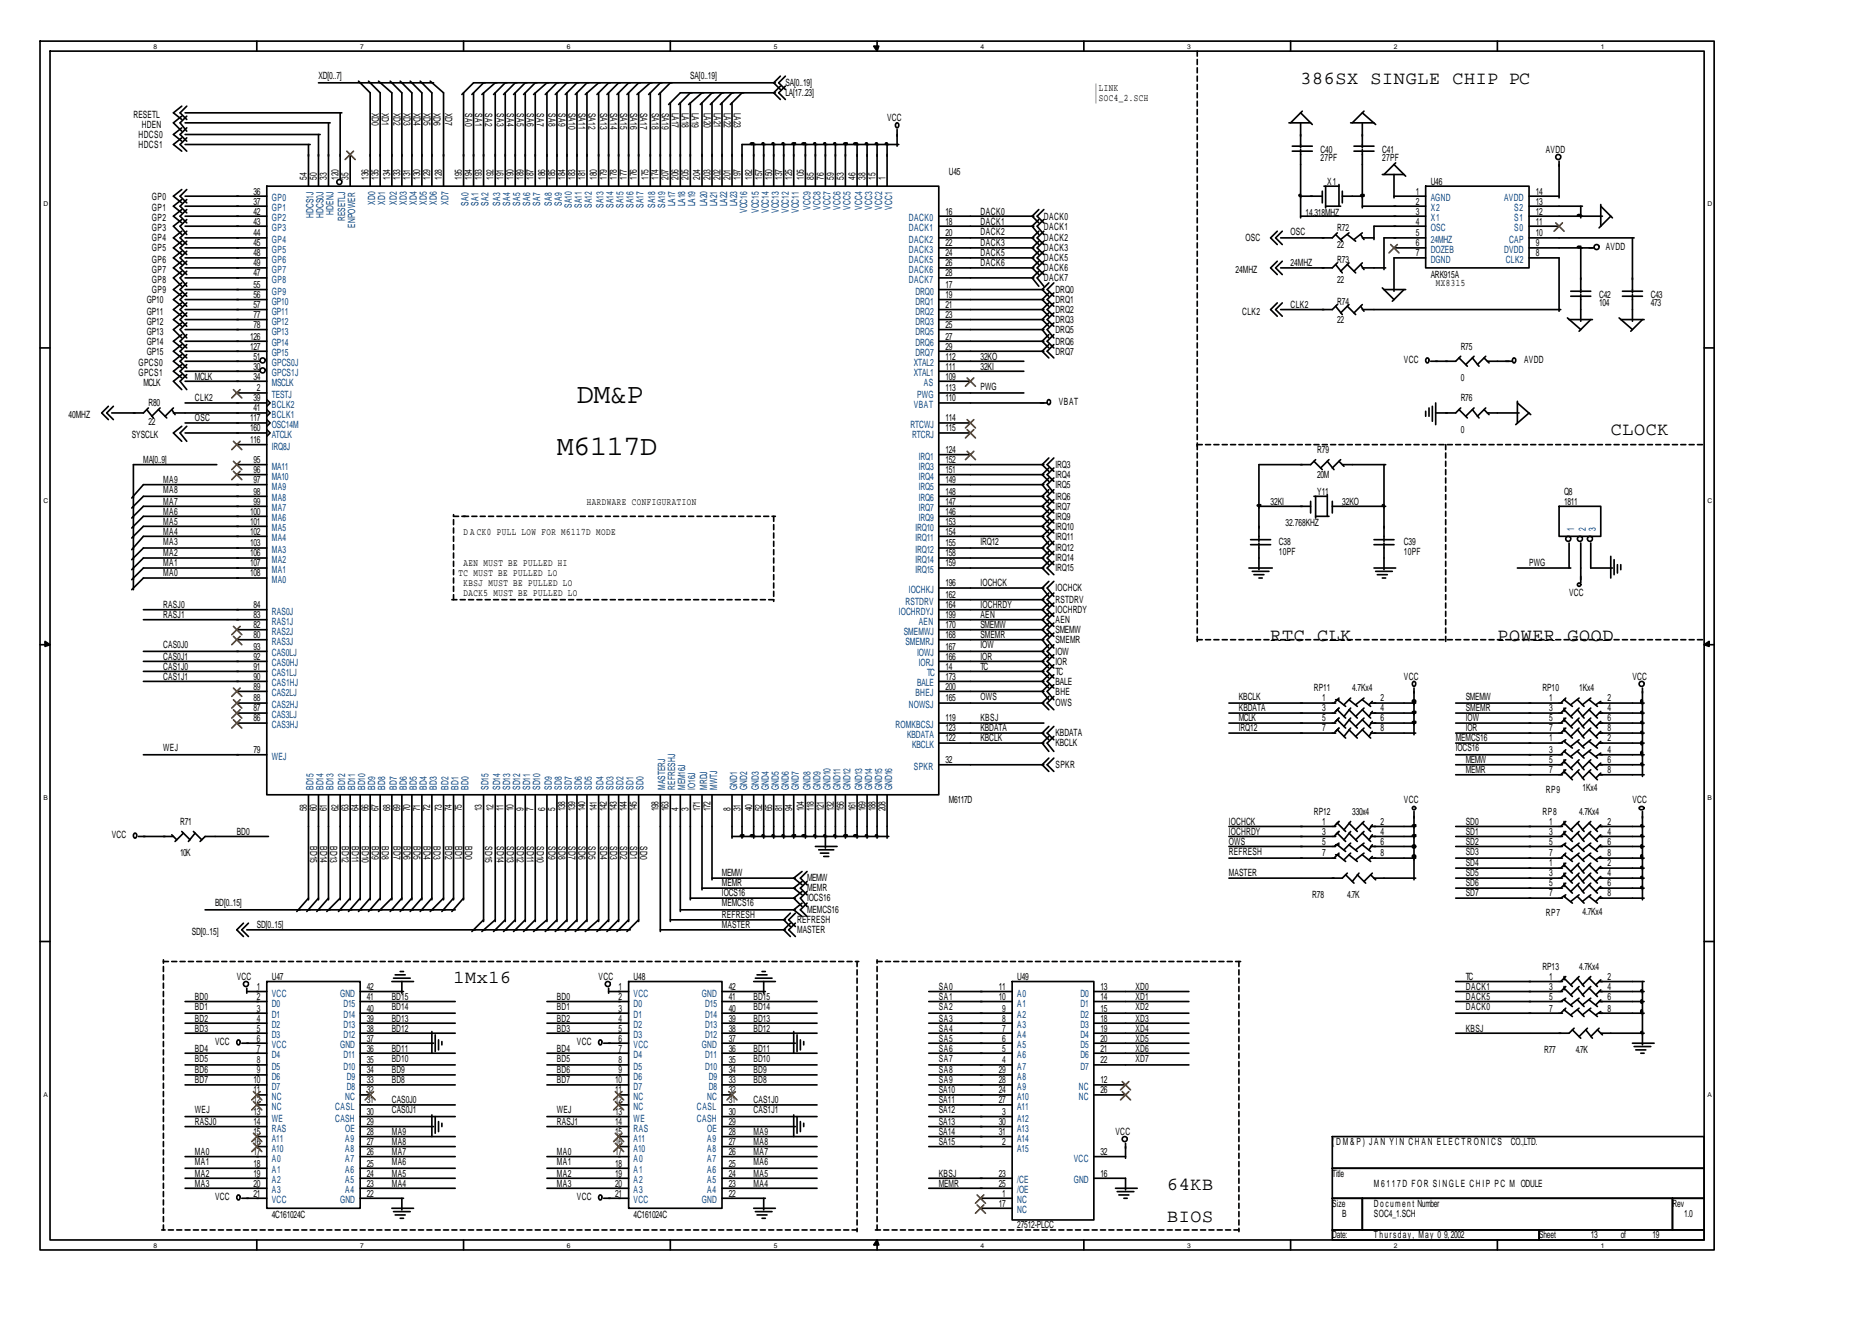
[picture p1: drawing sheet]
<svg xmlns="http://www.w3.org/2000/svg" width="297mm" height="210mm" viewBox="0 0 297 210" stroke-linecap="round" stroke-linejoin="round" font-family="sans-serif">
<defs><g id="words">
<g font-size="4.5">
<text x="91.5" y="63.9">DM&amp;P</text>
<text x="88.4" y="72.1">M6117D</text>
</g>
<g font-size="2.9">
<text x="206.4" y="13.4">386SX SINGLE CHIP PC</text>
<text x="255.6" y="69">CLOCK</text>
<text x="201.6" y="101.8">RTC CLK</text>
<text x="237.6" y="101.8">POWER GOOD</text>
<text x="72" y="156">1Mx16</text>
<text x="185.2" y="188.8">64KB</text>
<text x="185.2" y="193.9">BIOS</text>
</g>
<g font-size="1.6">
<text x="50.5" y="12.6">XD[0..7]</text>
<text x="59" y="17.9" transform="rotate(90 59 17.9)">XD0</text>
<text x="60.6" y="17.9" transform="rotate(90 60.6 17.9)">XD1</text>
<text x="62.4" y="17.9" transform="rotate(90 62.4 17.9)">XD2</text>
<text x="64" y="17.9" transform="rotate(90 64 17.9)">XD3</text>
<text x="65.6" y="17.9" transform="rotate(90 65.6 17.9)">XD4</text>
<text x="67.2" y="17.9" transform="rotate(90 67.2 17.9)">XD5</text>
<text x="68.8" y="17.9" transform="rotate(90 68.8 17.9)">XD6</text>
<text x="70.6" y="17.9" transform="rotate(90 70.6 17.9)">XD7</text>
<text x="73.8" y="17.9" transform="rotate(90 73.8 17.9)">SA0</text>
<text x="75.4" y="17.9" transform="rotate(90 75.4 17.9)">SA1</text>
<text x="77" y="17.9" transform="rotate(90 77 17.9)">SA2</text>
<text x="78.8" y="17.9" transform="rotate(90 78.8 17.9)">SA3</text>
<text x="80.4" y="17.9" transform="rotate(90 80.4 17.9)">SA4</text>
<text x="82" y="17.9" transform="rotate(90 82 17.9)">SA5</text>
<text x="83.6" y="17.9" transform="rotate(90 83.6 17.9)">SA6</text>
<text x="85.2" y="17.9" transform="rotate(90 85.2 17.9)">SA7</text>
<text x="87" y="17.9" transform="rotate(90 87 17.9)">SA8</text>
<text x="88.6" y="17.9" transform="rotate(90 88.6 17.9)">SA9</text>
<text x="90.2" y="17.9" transform="rotate(90 90.2 17.9)">SA10</text>
<text x="91.8" y="17.9" transform="rotate(90 91.8 17.9)">SA11</text>
<text x="93.4" y="17.9" transform="rotate(90 93.4 17.9)">SA12</text>
<text x="95.2" y="17.9" transform="rotate(90 95.2 17.9)">SA13</text>
<text x="96.8" y="17.9" transform="rotate(90 96.8 17.9)">SA14</text>
<text x="98.4" y="17.9" transform="rotate(90 98.4 17.9)">SA15</text>
<text x="100" y="17.9" transform="rotate(90 100 17.9)">SA16</text>
<text x="101.6" y="17.9" transform="rotate(90 101.6 17.9)">SA17</text>
<text x="103.5" y="17.9" transform="rotate(90 103.5 17.9)">SA18</text>
<text x="105" y="17.9" transform="rotate(90 105 17.9)">SA19</text>
<text x="106.6" y="17.9" transform="rotate(90 106.6 17.9)">LA17</text>
<text x="108.2" y="17.9" transform="rotate(90 108.2 17.9)">LA18</text>
<text x="109.5" y="12.6">SA[0..19]</text>
<text x="109.8" y="17.9" transform="rotate(90 109.8 17.9)">LA19</text>
<text x="111.7" y="17.9" transform="rotate(90 111.7 17.9)">LA20</text>
<text x="113.2" y="17.9" transform="rotate(90 113.2 17.9)">LA21</text>
<text x="114.8" y="17.9" transform="rotate(90 114.8 17.9)">LA22</text>
<text x="116.4" y="17.9" transform="rotate(90 116.4 17.9)">LA23</text>
<text x="124.6" y="13.7">SA[0..19]</text>
<text x="124.6" y="15.3">LA[17..23]</text>
<text x="173.6" y="14.5">|LINK</text>
<text x="173.6" y="16.1">|SOC4_2.SCH</text>
<text x="21.2" y="18.7">RESETL</text>
<text x="22" y="21.9">HDCS0</text>
<text x="22" y="23.5">HDCS1</text>
<text x="22.5" y="20.3">HDEN</text>
<text x="140.8" y="19.2">VCC</text>
<text x="48.7" y="28.5" transform="rotate(-90 48.7 28.5)">54</text>
<text x="50.3" y="28.5" transform="rotate(-90 50.3 28.5)">50</text>
<text x="51.9" y="28.5" transform="rotate(-90 51.9 28.5)">33</text>
<text x="53.7" y="28.5" transform="rotate(-90 53.7 28.5)">120</text>
<text x="55.3" y="28.5" transform="rotate(-90 55.3 28.5)">35</text>
<text x="58.5" y="28.5" transform="rotate(-90 58.5 28.5)">136</text>
<text x="60.1" y="28.5" transform="rotate(-90 60.1 28.5)">135</text>
<text x="61.9" y="28.5" transform="rotate(-90 61.9 28.5)">134</text>
<text x="63.5" y="28.5" transform="rotate(-90 63.5 28.5)">133</text>
<text x="65.1" y="28.5" transform="rotate(-90 65.1 28.5)">131</text>
<text x="66.7" y="28.5" transform="rotate(-90 66.7 28.5)">130</text>
<text x="68.3" y="28.5" transform="rotate(-90 68.3 28.5)">129</text>
<text x="70.1" y="28.5" transform="rotate(-90 70.1 28.5)">128</text>
<text x="73.3" y="28.5" transform="rotate(-90 73.3 28.5)">195</text>
<text x="74.9" y="28.5" transform="rotate(-90 74.9 28.5)">194</text>
<text x="76.5" y="28.5" transform="rotate(-90 76.5 28.5)">193</text>
<text x="78.3" y="28.5" transform="rotate(-90 78.3 28.5)">192</text>
<text x="79.9" y="28.5" transform="rotate(-90 79.9 28.5)">191</text>
<text x="81.5" y="28.5" transform="rotate(-90 81.5 28.5)">190</text>
<text x="83.1" y="28.5" transform="rotate(-90 83.1 28.5)">189</text>
<text x="84.7" y="28.5" transform="rotate(-90 84.7 28.5)">187</text>
<text x="86.5" y="28.5" transform="rotate(-90 86.5 28.5)">186</text>
<text x="88.1" y="28.5" transform="rotate(-90 88.1 28.5)">185</text>
<text x="89.7" y="28.5" transform="rotate(-90 89.7 28.5)">184</text>
<text x="91.3" y="28.5" transform="rotate(-90 91.3 28.5)">183</text>
<text x="92.9" y="28.5" transform="rotate(-90 92.9 28.5)">181</text>
<text x="94.7" y="28.5" transform="rotate(-90 94.7 28.5)">180</text>
<text x="96.3" y="28.5" transform="rotate(-90 96.3 28.5)">179</text>
<text x="97.9" y="28.5" transform="rotate(-90 97.9 28.5)">178</text>
<text x="99.5" y="28.5" transform="rotate(-90 99.5 28.5)">177</text>
<text x="101.1" y="28.5" transform="rotate(-90 101.1 28.5)">176</text>
<text x="102.9" y="28.5" transform="rotate(-90 102.9 28.5)">175</text>
<text x="104.5" y="28.5" transform="rotate(-90 104.5 28.5)">174</text>
<text x="106.1" y="28.5" transform="rotate(-90 106.1 28.5)">207</text>
<text x="107.7" y="28.5" transform="rotate(-90 107.7 28.5)">206</text>
<text x="109.3" y="28.5" transform="rotate(-90 109.3 28.5)">205</text>
<text x="111.1" y="28.5" transform="rotate(-90 111.1 28.5)">204</text>
<text x="112.7" y="28.5" transform="rotate(-90 112.7 28.5)">203</text>
<text x="114.3" y="28.5" transform="rotate(-90 114.3 28.5)">202</text>
<text x="115.9" y="28.5" transform="rotate(-90 115.9 28.5)">201</text>
<text x="117.5" y="28.5" transform="rotate(-90 117.5 28.5)">197</text>
<text x="119.3" y="28.5" transform="rotate(-90 119.3 28.5)">182</text>
<text x="120.9" y="28.5" transform="rotate(-90 120.9 28.5)">157</text>
<text x="122.5" y="28.5" transform="rotate(-90 122.5 28.5)">150</text>
<text x="124.1" y="28.5" transform="rotate(-90 124.1 28.5)">137</text>
<text x="125.7" y="28.5" transform="rotate(-90 125.7 28.5)">125</text>
<text x="127.5" y="28.5" transform="rotate(-90 127.5 28.5)">105</text>
<text x="129.1" y="28.5" transform="rotate(-90 129.1 28.5)">85</text>
<text x="130.7" y="28.5" transform="rotate(-90 130.7 28.5)">76</text>
<text x="132.3" y="28.5" transform="rotate(-90 132.3 28.5)">59</text>
<text x="133.9" y="28.5" transform="rotate(-90 133.9 28.5)">53</text>
<text x="135.7" y="28.5" transform="rotate(-90 135.7 28.5)">46</text>
<text x="137.3" y="28.5" transform="rotate(-90 137.3 28.5)">38</text>
<text x="138.9" y="28.5" transform="rotate(-90 138.9 28.5)">15</text>
<text x="140.5" y="28.5" transform="rotate(-90 140.5 28.5)">1</text>
<text x="150.5" y="27.7">U45</text>
<text x="209.5" y="24.3">C40</text>
<text x="209.5" y="25.6">27PF</text>
<text x="210.6" y="29.3">X1</text>
<text x="219.3" y="24.3">C41</text>
<text x="219.3" y="25.6">27PF</text>
<text x="227" y="29.3">U46</text>
<text x="245.3" y="24.3">AVDD</text>
<text x="24.1" y="31.7">GP0</text>
<text x="24.1" y="33.5">GP1</text>
<text x="24.1" y="35.1">GP2</text>
<text x="40.2" y="30.9">36</text>
<text x="40.2" y="32.5">37</text>
<text x="40.2" y="34">42</text>
<text x="40.2" y="35.6">43</text>
<text x="150" y="34">16</text>
<text x="150" y="35.6">18</text>
<text x="155.6" y="34">DACK0</text>
<text x="155.6" y="35.6">DACK1</text>
<text x="165.6" y="34.8">DACK0</text>
<text x="207.2" y="34.3">14.318MHZ</text>
<text x="224.6" y="30.9">1</text>
<text x="224.6" y="32.5">2</text>
<text x="224.6" y="34">3</text>
<text x="224.6" y="35.6">4</text>
<text x="243.7" y="30.9">14</text>
<text x="243.7" y="32.5">13</text>
<text x="243.7" y="34">12</text>
<text x="243.7" y="35.6">11</text>
<text x="24.1" y="36.7">GP3</text>
<text x="24.1" y="38.3">GP4</text>
<text x="24.1" y="39.9">GP5</text>
<text x="24.1" y="41.7">GP6</text>
<text x="40.2" y="37.5">44</text>
<text x="40.2" y="39.1">45</text>
<text x="40.2" y="40.7">48</text>
<text x="150" y="37.5">20</text>
<text x="150" y="39.1">22</text>
<text x="150" y="40.7">24</text>
<text x="155.6" y="37.2">DACK2</text>
<text x="155.6" y="39.1">DACK3</text>
<text x="155.6" y="40.7">DACK5</text>
<text x="165.6" y="36.4">DACK1</text>
<text x="165.6" y="38.3">DACK2</text>
<text x="165.6" y="39.9">DACK3</text>
<text x="165.6" y="41.5">DACK5</text>
<text x="197.6" y="38.3">OSC</text>
<text x="204.8" y="37.2">OSC</text>
<text x="212.2" y="36.7">R72</text>
<text x="212.2" y="39.3">22</text>
<text x="212.2" y="41.7">R73</text>
<text x="224.6" y="37.5">5</text>
<text x="224.6" y="39.1">6</text>
<text x="224.6" y="40.7">7</text>
<text x="243.7" y="37.5">10</text>
<text x="243.7" y="39.1">9</text>
<text x="243.7" y="40.7">8</text>
<text x="254.8" y="39.6">AVDD</text>
<text x="24.1" y="43.3">GP7</text>
<text x="24.1" y="44.9">GP8</text>
<text x="24.1" y="46.5">GP9</text>
<text x="40.2" y="42.2">49</text>
<text x="40.2" y="43.8">47</text>
<text x="40.2" y="45.7">55</text>
<text x="40.2" y="47.3">56</text>
<text x="150" y="42.2">26</text>
<text x="150" y="43.8">28</text>
<text x="150" y="45.7">17</text>
<text x="150" y="47.3">19</text>
<text x="155.6" y="42.2">DACK6</text>
<text x="165.6" y="43">DACK6</text>
<text x="165.6" y="44.6">DACK7</text>
<text x="167.5" y="46.5">DRQ0</text>
<text x="196.1" y="43.3">24MHZ</text>
<text x="204.8" y="42.2">24MHZ</text>
<text x="212.2" y="44.9">22</text>
<text x="227" y="44.1">ARK915A</text>
<text x="227.8" y="45.4">MX8315</text>
<text x="253.7" y="47.3">C42</text>
<text x="261.9" y="47.3">C43</text>
<text x="23.3" y="48.1">GP10</text>
<text x="23.3" y="49.9">GP11</text>
<text x="23.3" y="51.5">GP12</text>
<text x="23.3" y="53.1">GP13</text>
<text x="39.7" y="53.9">126</text>
<text x="40.2" y="48.9">57</text>
<text x="40.2" y="50.4">77</text>
<text x="40.2" y="52">78</text>
<text x="150" y="48.9">21</text>
<text x="150" y="50.4">23</text>
<text x="150" y="52">25</text>
<text x="150" y="53.9">27</text>
<text x="167.5" y="48.1">DRQ1</text>
<text x="167.5" y="49.7">DRQ2</text>
<text x="167.5" y="51.2">DRQ3</text>
<text x="167.5" y="52.8">DRQ5</text>
<text x="197.1" y="49.9">CLK2</text>
<text x="204.8" y="48.9">CLK2</text>
<text x="212.2" y="48.3">R74</text>
<text x="212.2" y="51.2">22</text>
<text x="253.7" y="48.6">104</text>
<text x="261.9" y="48.6">473</text>
<text x="22" y="58.1">GPCS0</text>
<text x="22" y="59.7">GPCS1</text>
<text x="23.3" y="54.7">GP14</text>
<text x="23.3" y="56.3">GP15</text>
<text x="39.7" y="55.5">127</text>
<text x="40.2" y="57.1">51</text>
<text x="40.2" y="58.6">30</text>
<text x="150" y="55.5">29</text>
<text x="150" y="57.1">112</text>
<text x="150" y="58.6">111</text>
<text x="155.6" y="57.1">32KO</text>
<text x="155.6" y="58.6">32KI</text>
<text x="167.5" y="54.7">DRQ6</text>
<text x="167.5" y="56.3">DRQ7</text>
<text x="222.8" y="57.6">VCC</text>
<text x="231.8" y="55.5">R75</text>
<text x="241.8" y="57.6">AVDD</text>
<text x="22.8" y="61.3">MCLK</text>
<text x="23.5" y="64.5">R80</text>
<text x="30.9" y="60.2">MCLK</text>
<text x="30.9" y="63.7">CLK2</text>
<text x="40.2" y="65.3">41</text>
<text x="40.2" y="63.7">39</text>
<text x="40.2" y="60.2">34</text>
<text x="40.7" y="62.1">2</text>
<text x="150" y="60.2">109</text>
<text x="150" y="62.1">113</text>
<text x="150" y="63.7">110</text>
<text x="155.6" y="61.8">PWG</text>
<text x="168" y="64.2">VBAT</text>
<text x="231.8" y="60.5">0</text>
<text x="231.8" y="63.7">R76</text>
<text x="10.8" y="66.3">40MHZ</text>
<text x="20.9" y="69.5">SYSCLK</text>
<text x="23.5" y="67.4">22</text>
<text x="30.9" y="66.9">OSC</text>
<text x="39.7" y="70.3">116</text>
<text x="39.7" y="68.4">160</text>
<text x="39.7" y="66.9">117</text>
<text x="150" y="71.9">124</text>
<text x="150" y="66.9">114</text>
<text x="150" y="68.4">115</text>
<text x="209" y="71.9">R79</text>
<text x="231.8" y="68.7">0</text>
<text x="22.7" y="73.5">MA[0..9]</text>
<text x="25.9" y="76.6">MA9</text>
<text x="40.2" y="75.1">96</text>
<text x="40.2" y="76.6">97</text>
<text x="40.2" y="73.5">95</text>
<text x="150" y="73.5">152</text>
<text x="150" y="75.1">151</text>
<text x="150" y="76.6">149</text>
<text x="167.5" y="74.3">IRQ3</text>
<text x="167.5" y="75.8">IRQ4</text>
<text x="167.5" y="77.4">IRQ5</text>
<text x="209" y="75.8">20M</text>
<text x="25.9" y="78.2">MA8</text>
<text x="25.9" y="80.1">MA7</text>
<text x="25.9" y="81.7">MA6</text>
<text x="25.9" y="83.3">MA5</text>
<text x="39.7" y="81.7">100</text>
<text x="39.7" y="83.3">101</text>
<text x="40.2" y="78.5">98</text>
<text x="40.2" y="80.1">99</text>
<text x="93.1" y="80.1">HARDWARE CONFIGURATION</text>
<text x="150" y="78.5">148</text>
<text x="150" y="80.1">147</text>
<text x="150" y="81.7">146</text>
<text x="150" y="83.3">153</text>
<text x="167.5" y="79.3">IRQ6</text>
<text x="167.5" y="80.9">IRQ7</text>
<text x="167.5" y="82.5">IRQ9</text>
<text x="201.6" y="80.1">32KI</text>
<text x="204" y="83.5">32.768KHZ</text>
<text x="209" y="78.5">Y11</text>
<text x="213" y="80.1">32KO</text>
<text x="248.2" y="78.5">Q8</text>
<text x="248.2" y="80.1">1811</text>
<text x="25.9" y="84.8">MA4</text>
<text x="25.9" y="86.4">MA3</text>
<text x="25.9" y="88.3">MA2</text>
<text x="25.9" y="89.9">MA1</text>
<text x="39.7" y="84.8">102</text>
<text x="39.7" y="86.7">103</text>
<text x="39.7" y="88.3">106</text>
<text x="39.7" y="89.9">107</text>
<text x="73.6" y="89.9">AEN MUST BE PULLED HI</text>
<text x="73.6" y="84.8">D A CK0 PULL LOW FOR M6117D MODE</text>
<text x="150" y="84.8">154</text>
<text x="150" y="86.7">155</text>
<text x="150" y="88.3">158</text>
<text x="150" y="89.9">159</text>
<text x="155.6" y="86.4">IRQ12</text>
<text x="167.5" y="85.6">IRQ11</text>
<text x="167.5" y="87.5">IRQ12</text>
<text x="167.5" y="89.1">IRQ14</text>
<text x="167.5" y="84">IRQ10</text>
<text x="202.9" y="86.4">C38</text>
<text x="202.9" y="88">10PF</text>
<text x="222.8" y="86.4">C39</text>
<text x="222.8" y="88">10PF</text>
<text x="242.6" y="89.9">PWG</text>
<text x="25.9" y="91.5">MA0</text>
<text x="39.7" y="91.5">108</text>
<text x="72.8" y="91.5">TC MUST BE PULLED LO</text>
<text x="73.6" y="93">KBSJ MUST BE PULLED LO</text>
<text x="73.6" y="94.6">DACK5 MUST BE PULLED LO</text>
<text x="150" y="93">196</text>
<text x="150" y="94.9">162</text>
<text x="155.6" y="93">IOCHCK</text>
<text x="167.5" y="90.7">IRQ15</text>
<text x="167.5" y="95.7">RSTDRV</text>
<text x="167.5" y="93.8">IOCHCK</text>
<text x="249" y="94.6">VCC</text>
<text x="25.9" y="96.5">RASJ0</text>
<text x="25.9" y="98.1">RASJ1</text>
<text x="40.2" y="96.5">84</text>
<text x="40.2" y="98.1">83</text>
<text x="40.2" y="101.2">80</text>
<text x="40.2" y="99.7">82</text>
<text x="150" y="96.5">164</text>
<text x="150" y="98.1">199</text>
<text x="150" y="99.7">170</text>
<text x="150" y="101.2">168</text>
<text x="155.6" y="96.5">IOCHRDY</text>
<text x="155.6" y="98.1">AEN</text>
<text x="155.6" y="99.7">SMEMW</text>
<text x="155.6" y="101.2">SMEMR</text>
<text x="167.5" y="97.3">IOCHRDY</text>
<text x="167.5" y="98.9">AEN</text>
<text x="167.5" y="100.5">SMEMW</text>
<text x="25.9" y="102.8">CAS0J0</text>
<text x="25.9" y="104.7">CAS0J1</text>
<text x="25.9" y="106.3">CAS1J0</text>
<text x="25.9" y="107.9">CAS1J1</text>
<text x="40.2" y="103.1">93</text>
<text x="40.2" y="104.7">92</text>
<text x="40.2" y="106.3">91</text>
<text x="40.2" y="107.9">90</text>
<text x="150" y="103.1">167</text>
<text x="150" y="104.7">166</text>
<text x="150" y="106.3">14</text>
<text x="150" y="107.9">173</text>
<text x="155.6" y="102.8">IOW</text>
<text x="155.6" y="104.7">IOR</text>
<text x="155.6" y="106.3">TC</text>
<text x="167.5" y="107.1">TC</text>
<text x="167.5" y="102">SMEMR</text>
<text x="167.5" y="103.9">IOW</text>
<text x="167.5" y="105.5">IOR</text>
<text x="222.8" y="107.9">VCC</text>
<text x="259" y="107.9">VCC</text>
<text x="40.2" y="109.4">89</text>
<text x="40.2" y="111.3">88</text>
<text x="40.2" y="112.9">87</text>
<text x="150" y="109.4">200</text>
<text x="150" y="111.3">165</text>
<text x="155.6" y="111">OWS</text>
<text x="167.5" y="112.1">OWS</text>
<text x="167.5" y="108.7">BALE</text>
<text x="167.5" y="110.2">BHE</text>
<text x="196.6" y="111">KBCLK</text>
<text x="196.6" y="112.9">KBDATA</text>
<text x="208.5" y="109.7">RP11</text>
<text x="209.8" y="111.3">1</text>
<text x="209.8" y="112.9">3</text>
<text x="214.6" y="109.7">4.7Kx4</text>
<text x="219.1" y="111.3">2</text>
<text x="219.1" y="112.9">4</text>
<text x="232.6" y="111">SMEMW</text>
<text x="232.6" y="112.9">SMEMR</text>
<text x="244.7" y="109.7">RP10</text>
<text x="245.8" y="111.3">1</text>
<text x="245.8" y="112.9">3</text>
<text x="250.6" y="109.7">1Kx4</text>
<text x="255.1" y="111.3">2</text>
<text x="255.1" y="112.9">4</text>
<text x="25.9" y="119.2">WEJ</text>
<text x="40.2" y="114.5">86</text>
<text x="40.2" y="119.5">79</text>
<text x="150" y="114.5">119</text>
<text x="150" y="116.1">123</text>
<text x="150" y="117.7">122</text>
<text x="155.6" y="117.7">KBCLK</text>
<text x="155.6" y="116.1">KBDATA</text>
<text x="155.6" y="114.5">KBSJ</text>
<text x="167.5" y="118.4">KBCLK</text>
<text x="167.5" y="116.9">KBDATA</text>
<text x="196.6" y="116.1">IRQ12</text>
<text x="196.6" y="114.5">MCLK</text>
<text x="209.8" y="114.5">5</text>
<text x="209.8" y="116.1">7</text>
<text x="219.1" y="114.5">6</text>
<text x="219.1" y="116.1">8</text>
<text x="231" y="117.7">MEMCS16</text>
<text x="231" y="119.2">IOCS16</text>
<text x="232.6" y="116.1">IOR</text>
<text x="232.6" y="114.5">IOW</text>
<text x="245.8" y="117.7">1</text>
<text x="245.8" y="119.5">3</text>
<text x="245.8" y="114.5">5</text>
<text x="245.8" y="116.1">7</text>
<text x="255.1" y="117.7">2</text>
<text x="255.1" y="119.5">4</text>
<text x="255.1" y="114.5">6</text>
<text x="255.1" y="116.1">8</text>
<text x="150" y="121.1">32</text>
<text x="167.5" y="121.9">SPKR</text>
<text x="232.6" y="121.1">MEMW</text>
<text x="232.6" y="122.7">MEMR</text>
<text x="245.3" y="125.9">RP9</text>
<text x="245.8" y="121.1">5</text>
<text x="245.8" y="122.7">7</text>
<text x="251.1" y="125.6">1Kx4</text>
<text x="255.1" y="121.1">6</text>
<text x="255.1" y="122.7">8</text>
<text x="28.6" y="130.9">R71</text>
<text x="48.7" y="128.8" transform="rotate(-90 48.7 128.8)">58</text>
<text x="50.3" y="128.8" transform="rotate(-90 50.3 128.8)">60</text>
<text x="51.9" y="128.8" transform="rotate(-90 51.9 128.8)">61</text>
<text x="53.7" y="128.8" transform="rotate(-90 53.7 128.8)">62</text>
<text x="55.3" y="128.8" transform="rotate(-90 55.3 128.8)">63</text>
<text x="56.9" y="128.8" transform="rotate(-90 56.9 128.8)">64</text>
<text x="58.5" y="128.8" transform="rotate(-90 58.5 128.8)">66</text>
<text x="60.1" y="128.8" transform="rotate(-90 60.1 128.8)">67</text>
<text x="61.9" y="128.8" transform="rotate(-90 61.9 128.8)">68</text>
<text x="63.5" y="128.8" transform="rotate(-90 63.5 128.8)">69</text>
<text x="65.1" y="128.8" transform="rotate(-90 65.1 128.8)">70</text>
<text x="66.7" y="128.8" transform="rotate(-90 66.7 128.8)">71</text>
<text x="68.3" y="128.8" transform="rotate(-90 68.3 128.8)">72</text>
<text x="70.1" y="128.8" transform="rotate(-90 70.1 128.8)">73</text>
<text x="71.7" y="128.8" transform="rotate(-90 71.7 128.8)">74</text>
<text x="73.3" y="128.8" transform="rotate(-90 73.3 128.8)">75</text>
<text x="76.5" y="128.8" transform="rotate(-90 76.5 128.8)">13</text>
<text x="78.3" y="128.8" transform="rotate(-90 78.3 128.8)">12</text>
<text x="79.9" y="128.8" transform="rotate(-90 79.9 128.8)">11</text>
<text x="81.5" y="128.8" transform="rotate(-90 81.5 128.8)">10</text>
<text x="83.1" y="128.8" transform="rotate(-90 83.1 128.8)">9</text>
<text x="84.7" y="128.8" transform="rotate(-90 84.7 128.8)">7</text>
<text x="86.5" y="128.8" transform="rotate(-90 86.5 128.8)">6</text>
<text x="88.1" y="128.8" transform="rotate(-90 88.1 128.8)">5</text>
<text x="89.7" y="128.8" transform="rotate(-90 89.7 128.8)">138</text>
<text x="91.3" y="128.8" transform="rotate(-90 91.3 128.8)">139</text>
<text x="92.9" y="128.8" transform="rotate(-90 92.9 128.8)">140</text>
<text x="94.7" y="128.8" transform="rotate(-90 94.7 128.8)">141</text>
<text x="96.3" y="128.8" transform="rotate(-90 96.3 128.8)">142</text>
<text x="97.9" y="128.8" transform="rotate(-90 97.9 128.8)">143</text>
<text x="99.5" y="128.8" transform="rotate(-90 99.5 128.8)">144</text>
<text x="101.1" y="128.8" transform="rotate(-90 101.1 128.8)">145</text>
<text x="104.5" y="128.8" transform="rotate(-90 104.5 128.8)">198</text>
<text x="106.1" y="128.8" transform="rotate(-90 106.1 128.8)">163</text>
<text x="107.7" y="128.8" transform="rotate(-90 107.7 128.8)">4</text>
<text x="109.3" y="128.8" transform="rotate(-90 109.3 128.8)">3</text>
<text x="111.1" y="128.8" transform="rotate(-90 111.1 128.8)">171</text>
<text x="112.7" y="128.8" transform="rotate(-90 112.7 128.8)">172</text>
<text x="115.9" y="128.8" transform="rotate(-90 115.9 128.8)">8</text>
<text x="117.5" y="128.8" transform="rotate(-90 117.5 128.8)">31</text>
<text x="119.3" y="128.8" transform="rotate(-90 119.3 128.8)">40</text>
<text x="120.9" y="128.8" transform="rotate(-90 120.9 128.8)">52</text>
<text x="122.5" y="128.8" transform="rotate(-90 122.5 128.8)">65</text>
<text x="124.1" y="128.8" transform="rotate(-90 124.1 128.8)">81</text>
<text x="125.7" y="128.8" transform="rotate(-90 125.7 128.8)">94</text>
<text x="127.5" y="128.8" transform="rotate(-90 127.5 128.8)">104</text>
<text x="129.1" y="128.8" transform="rotate(-90 129.1 128.8)">118</text>
<text x="130.7" y="128.8" transform="rotate(-90 130.7 128.8)">121</text>
<text x="132.3" y="128.8" transform="rotate(-90 132.3 128.8)">132</text>
<text x="133.9" y="128.8" transform="rotate(-90 133.9 128.8)">156</text>
<text x="135.7" y="128.8" transform="rotate(-90 135.7 128.8)">161</text>
<text x="137.3" y="128.8" transform="rotate(-90 137.3 128.8)">169</text>
<text x="138.9" y="128.8" transform="rotate(-90 138.9 128.8)">188</text>
<text x="140.5" y="128.8" transform="rotate(-90 140.5 128.8)">208</text>
<text x="150.5" y="127.4">M6117D</text>
<text x="195" y="130.9">IOCHCK</text>
<text x="208.5" y="129.3">RP12</text>
<text x="209.8" y="130.9">1</text>
<text x="214.6" y="129.3">330x4</text>
<text x="219.1" y="130.9">2</text>
<text x="222.8" y="127.4">VCC</text>
<text x="232.6" y="130.9">SD0</text>
<text x="244.7" y="129.3">RP8</text>
<text x="245.8" y="130.9">1</text>
<text x="250.6" y="129.3">4.7Kx4</text>
<text x="255.1" y="130.9">2</text>
<text x="259" y="127.4">VCC</text>
<text x="17.7" y="133">VCC</text>
<text x="28.6" y="135.9">10K</text>
<text x="37.6" y="132.5">BD0</text>
<text x="49.2" y="134.3" transform="rotate(90 49.2 134.3)">BD15</text>
<text x="50.8" y="134.3" transform="rotate(90 50.8 134.3)">BD14</text>
<text x="52.4" y="134.3" transform="rotate(90 52.4 134.3)">BD13</text>
<text x="54.2" y="134.3" transform="rotate(90 54.2 134.3)">BD12</text>
<text x="55.8" y="134.3" transform="rotate(90 55.8 134.3)">BD11</text>
<text x="57.4" y="134.3" transform="rotate(90 57.4 134.3)">BD10</text>
<text x="59" y="134.3" transform="rotate(90 59 134.3)">BD9</text>
<text x="60.6" y="134.3" transform="rotate(90 60.6 134.3)">BD8</text>
<text x="62.4" y="134.3" transform="rotate(90 62.4 134.3)">BD7</text>
<text x="64" y="134.3" transform="rotate(90 64 134.3)">BD6</text>
<text x="65.6" y="134.3" transform="rotate(90 65.6 134.3)">BD5</text>
<text x="67.2" y="134.3" transform="rotate(90 67.2 134.3)">BD4</text>
<text x="68.8" y="134.3" transform="rotate(90 68.8 134.3)">BD3</text>
<text x="70.6" y="134.3" transform="rotate(90 70.6 134.3)">BD2</text>
<text x="72.2" y="134.3" transform="rotate(90 72.2 134.3)">BD1</text>
<text x="73.8" y="134.3" transform="rotate(90 73.8 134.3)">BD0</text>
<text x="77" y="134.3" transform="rotate(90 77 134.3)">SD15</text>
<text x="78.8" y="134.3" transform="rotate(90 78.8 134.3)">SD14</text>
<text x="80.4" y="134.3" transform="rotate(90 80.4 134.3)">SD13</text>
<text x="82" y="134.3" transform="rotate(90 82 134.3)">SD12</text>
<text x="83.6" y="134.3" transform="rotate(90 83.6 134.3)">SD11</text>
<text x="85.2" y="134.3" transform="rotate(90 85.2 134.3)">SD10</text>
<text x="87" y="134.3" transform="rotate(90 87 134.3)">SD9</text>
<text x="88.6" y="134.3" transform="rotate(90 88.6 134.3)">SD8</text>
<text x="90.2" y="134.3" transform="rotate(90 90.2 134.3)">SD7</text>
<text x="91.8" y="134.3" transform="rotate(90 91.8 134.3)">SD6</text>
<text x="93.4" y="134.3" transform="rotate(90 93.4 134.3)">SD5</text>
<text x="95.2" y="134.3" transform="rotate(90 95.2 134.3)">SD4</text>
<text x="96.8" y="134.3" transform="rotate(90 96.8 134.3)">SD3</text>
<text x="98.4" y="134.3" transform="rotate(90 98.4 134.3)">SD2</text>
<text x="100" y="134.3" transform="rotate(90 100 134.3)">SD1</text>
<text x="101.6" y="134.3" transform="rotate(90 101.6 134.3)">SD0</text>
<text x="195" y="132.5">IOCHRDY</text>
<text x="195" y="134.1">OWS</text>
<text x="195" y="135.6">REFRESH</text>
<text x="209.8" y="132.5">3</text>
<text x="209.8" y="134.1">5</text>
<text x="209.8" y="135.9">7</text>
<text x="219.1" y="132.5">4</text>
<text x="219.1" y="134.1">6</text>
<text x="219.1" y="135.9">8</text>
<text x="232.6" y="132.5">SD1</text>
<text x="232.6" y="134.1">SD2</text>
<text x="232.6" y="135.6">SD3</text>
<text x="232.6" y="137.5">SD4</text>
<text x="245.8" y="137.5">1</text>
<text x="245.8" y="132.5">3</text>
<text x="245.8" y="134.1">5</text>
<text x="245.8" y="135.9">7</text>
<text x="255.1" y="137.5">2</text>
<text x="255.1" y="132.5">4</text>
<text x="255.1" y="134.1">6</text>
<text x="255.1" y="135.9">8</text>
<text x="34.1" y="143.8">BD[0..15]</text>
<text x="114.6" y="139.1">MEMW</text>
<text x="114.6" y="140.7">MEMR</text>
<text x="114.6" y="142.3">IOCS16</text>
<text x="114.6" y="143.8">MEMCS16</text>
<text x="128.1" y="139.9">MEMW</text>
<text x="128.1" y="141.5">MEMR</text>
<text x="128.1" y="143.1">IOCS16</text>
<text x="195" y="139.1">MASTER</text>
<text x="208.2" y="142.5">R78</text>
<text x="213.8" y="142.5">4.7K</text>
<text x="232.6" y="139.1">SD5</text>
<text x="232.6" y="140.7">SD6</text>
<text x="232.6" y="142.3">SD7</text>
<text x="245.8" y="139.1">3</text>
<text x="245.8" y="140.7">5</text>
<text x="245.8" y="142.3">7</text>
<text x="255.1" y="139.1">4</text>
<text x="255.1" y="140.7">6</text>
<text x="255.1" y="142.3">8</text>
<text x="30.4" y="148.3">SD[0..15]</text>
<text x="40.7" y="147.3">SD[0..15]</text>
<text x="114.6" y="145.7">REFRESH</text>
<text x="114.6" y="147.3">MASTER</text>
<text x="126.5" y="146.5">REFRESH</text>
<text x="126.5" y="148.1">MASTER</text>
<text x="128.1" y="144.9">MEMCS16</text>
<text x="245.3" y="145.4">RP7</text>
<text x="251.1" y="145.2">4.7Kx4</text>
<text x="37.6" y="155.5">VCC</text>
<text x="43.1" y="155.5">U47</text>
<text x="95" y="155.5">VCC</text>
<text x="100.5" y="155.5">U48</text>
<text x="161.4" y="155.5">U49</text>
<text x="232.6" y="155.5">TC</text>
<text x="244.7" y="153.9">RP13</text>
<text x="245.8" y="155.5">1</text>
<text x="250.6" y="153.9">4.7Kx4</text>
<text x="255.1" y="155.5">2</text>
<text x="30.9" y="158.7">BD0</text>
<text x="30.9" y="160.2">BD1</text>
<text x="40.7" y="157.1">1</text>
<text x="40.7" y="158.7">2</text>
<text x="40.7" y="160.5">3</text>
<text x="58.2" y="160.5">40</text>
<text x="58.2" y="158.7">41</text>
<text x="58.2" y="157.1">42</text>
<text x="62.2" y="158.7">BD15</text>
<text x="62.2" y="160.2">BD14</text>
<text x="88.4" y="158.7">BD0</text>
<text x="88.4" y="160.2">BD1</text>
<text x="98.2" y="157.1">1</text>
<text x="98.2" y="158.7">2</text>
<text x="98.2" y="160.5">3</text>
<text x="115.6" y="160.5">40</text>
<text x="115.6" y="158.7">41</text>
<text x="115.6" y="157.1">42</text>
<text x="119.6" y="158.7">BD15</text>
<text x="119.6" y="160.2">BD14</text>
<text x="149" y="157.1">SA0</text>
<text x="149" y="158.7">SA1</text>
<text x="149" y="160.2">SA2</text>
<text x="158.5" y="157.1">11</text>
<text x="158.5" y="158.7">10</text>
<text x="159" y="160.5">9</text>
<text x="174.6" y="157.1">13</text>
<text x="174.6" y="158.7">14</text>
<text x="174.6" y="160.5">15</text>
<text x="180.2" y="157.1">XD0</text>
<text x="180.2" y="158.7">XD1</text>
<text x="180.2" y="160.2">XD2</text>
<text x="232.6" y="157.1">DACK1</text>
<text x="232.6" y="158.7">DACK5</text>
<text x="232.6" y="160.2">DACK0</text>
<text x="245.8" y="157.1">3</text>
<text x="245.8" y="158.7">5</text>
<text x="245.8" y="160.5">7</text>
<text x="255.1" y="157.1">4</text>
<text x="255.1" y="158.7">6</text>
<text x="255.1" y="160.5">8</text>
<text x="30.9" y="162.1">BD2</text>
<text x="30.9" y="163.7">BD3</text>
<text x="30.9" y="166.9">BD4</text>
<text x="34.1" y="165.8">VCC</text>
<text x="40.7" y="162.1">4</text>
<text x="40.7" y="163.7">5</text>
<text x="40.7" y="165.3">6</text>
<text x="40.7" y="166.9">7</text>
<text x="58.2" y="166.9">36</text>
<text x="58.2" y="165.3">37</text>
<text x="58.2" y="163.7">38</text>
<text x="58.2" y="162.1">39</text>
<text x="62.2" y="162.1">BD13</text>
<text x="62.2" y="163.7">BD12</text>
<text x="62.2" y="166.9">BD11</text>
<text x="88.4" y="162.1">BD2</text>
<text x="88.4" y="163.7">BD3</text>
<text x="88.4" y="166.9">BD4</text>
<text x="91.5" y="165.8">VCC</text>
<text x="98.2" y="162.1">4</text>
<text x="98.2" y="163.7">5</text>
<text x="98.2" y="165.3">6</text>
<text x="98.2" y="166.9">7</text>
<text x="115.6" y="166.9">36</text>
<text x="115.6" y="165.3">37</text>
<text x="115.6" y="163.7">38</text>
<text x="115.6" y="162.1">39</text>
<text x="119.6" y="162.1">BD13</text>
<text x="119.6" y="163.7">BD12</text>
<text x="119.6" y="166.9">BD11</text>
<text x="149" y="162.1">SA3</text>
<text x="149" y="163.7">SA4</text>
<text x="149" y="165.3">SA5</text>
<text x="149" y="166.9">SA6</text>
<text x="159" y="162.1">8</text>
<text x="159" y="163.7">7</text>
<text x="159" y="165.3">6</text>
<text x="159" y="166.9">5</text>
<text x="174.6" y="162.1">18</text>
<text x="174.6" y="163.7">19</text>
<text x="174.6" y="165.3">20</text>
<text x="174.6" y="166.9">21</text>
<text x="180.2" y="162.1">XD3</text>
<text x="180.2" y="163.7">XD4</text>
<text x="180.2" y="165.3">XD5</text>
<text x="180.2" y="166.9">XD6</text>
<text x="232.6" y="163.7">KBSJ</text>
<text x="245" y="167.1">R77</text>
<text x="250" y="167.1">4.7K</text>
<text x="30.9" y="168.5">BD5</text>
<text x="30.9" y="170.3">BD6</text>
<text x="30.9" y="171.9">BD7</text>
<text x="40.2" y="171.9">10</text>
<text x="40.2" y="173.5">11</text>
<text x="40.7" y="168.7">8</text>
<text x="40.7" y="170.3">9</text>
<text x="58.2" y="173.5">32</text>
<text x="58.2" y="171.9">33</text>
<text x="58.2" y="170.3">34</text>
<text x="58.2" y="168.7">35</text>
<text x="62.2" y="168.5">BD10</text>
<text x="62.2" y="170.3">BD9</text>
<text x="62.2" y="171.9">BD8</text>
<text x="88.4" y="168.5">BD5</text>
<text x="88.4" y="170.3">BD6</text>
<text x="88.4" y="171.9">BD7</text>
<text x="97.6" y="171.9">10</text>
<text x="97.6" y="173.5">11</text>
<text x="98.2" y="168.7">8</text>
<text x="98.2" y="170.3">9</text>
<text x="115.6" y="173.5">32</text>
<text x="115.6" y="171.9">33</text>
<text x="115.6" y="170.3">34</text>
<text x="115.6" y="168.7">35</text>
<text x="119.6" y="168.5">BD10</text>
<text x="119.6" y="170.3">BD9</text>
<text x="119.6" y="171.9">BD8</text>
<text x="149" y="168.5">SA7</text>
<text x="149" y="170.3">SA8</text>
<text x="149" y="171.9">SA9</text>
<text x="149" y="173.5">SA10</text>
<text x="158.5" y="170.3">29</text>
<text x="158.5" y="171.9">28</text>
<text x="158.5" y="173.5">24</text>
<text x="159" y="168.7">4</text>
<text x="174.6" y="168.7">22</text>
<text x="174.6" y="171.9">12</text>
<text x="174.6" y="173.5">26</text>
<text x="180.2" y="168.5">XD7</text>
<text x="30.9" y="176.7">WEJ</text>
<text x="30.9" y="178.5">RASJ0</text>
<text x="40.2" y="175.1">12</text>
<text x="40.2" y="176.9">13</text>
<text x="40.2" y="178.5">14</text>
<text x="58.2" y="178.5">29</text>
<text x="58.2" y="176.9">30</text>
<text x="58.2" y="175.1">31</text>
<text x="62.2" y="175.1">CAS0J0</text>
<text x="62.2" y="176.7">CAS0J1</text>
<text x="88.4" y="176.7">WEJ</text>
<text x="88.4" y="178.5">RASJ1</text>
<text x="97.6" y="175.1">12</text>
<text x="97.6" y="176.9">13</text>
<text x="97.6" y="178.5">14</text>
<text x="115.6" y="178.5">29</text>
<text x="115.6" y="176.9">30</text>
<text x="115.6" y="175.1">31</text>
<text x="119.6" y="175.1">CAS1J0</text>
<text x="119.6" y="176.7">CAS1J1</text>
<text x="149" y="175.1">SA11</text>
<text x="149" y="176.7">SA12</text>
<text x="149" y="178.5">SA13</text>
<text x="158.5" y="175.1">27</text>
<text x="158.5" y="178.5">30</text>
<text x="159" y="176.9">3</text>
<text x="30.9" y="183.3">MA0</text>
<text x="30.9" y="184.9">MA1</text>
<text x="40.2" y="180.1">15</text>
<text x="40.2" y="181.7">16</text>
<text x="40.2" y="183.3">17</text>
<text x="40.2" y="185.1">18</text>
<text x="58.2" y="185.1">25</text>
<text x="58.2" y="183.3">26</text>
<text x="58.2" y="181.7">27</text>
<text x="58.2" y="180.1">28</text>
<text x="62.2" y="180.1">MA9</text>
<text x="62.2" y="181.7">MA8</text>
<text x="62.2" y="183.3">MA7</text>
<text x="62.2" y="184.9">MA6</text>
<text x="88.4" y="183.3">MA0</text>
<text x="88.4" y="184.9">MA1</text>
<text x="97.6" y="180.1">15</text>
<text x="97.6" y="181.7">16</text>
<text x="97.6" y="183.3">17</text>
<text x="97.6" y="185.1">18</text>
<text x="115.6" y="185.1">25</text>
<text x="115.6" y="183.3">26</text>
<text x="115.6" y="181.7">27</text>
<text x="115.6" y="180.1">28</text>
<text x="119.6" y="180.1">MA9</text>
<text x="119.6" y="181.7">MA8</text>
<text x="119.6" y="183.3">MA7</text>
<text x="119.6" y="184.9">MA6</text>
<text x="149" y="180.1">SA14</text>
<text x="149" y="181.7">SA15</text>
<text x="158.5" y="180.1">31</text>
<text x="159" y="181.7">2</text>
<text x="174.6" y="183.3">32</text>
<text x="177" y="180.1">VCC</text>
<text x="211.4" y="181.7">( D M &amp; P ) J A N Y I N C H A N E L E C T R O N I C S</text>
<text x="239.7" y="181.7">CO.,LTD.</text>
<text x="30.9" y="186.7">MA2</text>
<text x="30.9" y="188.3">MA3</text>
<text x="34.1" y="190.4">VCC</text>
<text x="40.2" y="186.7">19</text>
<text x="40.2" y="188.3">20</text>
<text x="40.2" y="189.9">21</text>
<text x="58.2" y="189.9">22</text>
<text x="58.2" y="188.3">23</text>
<text x="58.2" y="186.7">24</text>
<text x="62.2" y="186.7">MA5</text>
<text x="62.2" y="188.3">MA4</text>
<text x="88.4" y="186.7">MA2</text>
<text x="88.4" y="188.3">MA3</text>
<text x="91.5" y="190.4">VCC</text>
<text x="97.6" y="186.7">19</text>
<text x="97.6" y="188.3">20</text>
<text x="97.6" y="189.9">21</text>
<text x="115.6" y="189.9">22</text>
<text x="115.6" y="188.3">23</text>
<text x="115.6" y="186.7">24</text>
<text x="119.6" y="186.7">MA5</text>
<text x="119.6" y="188.3">MA4</text>
<text x="149" y="186.7">KBSJ</text>
<text x="149" y="188.3">MEMR</text>
<text x="158.5" y="186.7">23</text>
<text x="158.5" y="188.3">25</text>
<text x="158.5" y="191.5">17</text>
<text x="159" y="189.9">1</text>
<text x="174.6" y="186.7">16</text>
<text x="211.4" y="186.7">Title</text>
<text x="211.4" y="191.5">Size</text>
<text x="218" y="188.3">M6117D FOR SINGLE CHIP PC M ODULE</text>
<text x="218" y="191.5">Document Number</text>
<text x="265.4" y="191.5">Rev</text>
<text x="43.1" y="193.3">4C161024C</text>
<text x="100.5" y="193.3">4C161024C</text>
<text x="161.4" y="194.9">27512-PLCC</text>
<text x="211.4" y="196.5">Date:</text>
<text x="213" y="193.1">B</text>
<text x="218" y="193.1">SOC4_1.SCH</text>
<text x="218" y="196.5">Thursday, May 0</text>
<text x="229.1" y="196.5">9, 2002</text>
<text x="244.2" y="196.5">Sheet</text>
<text x="252.4" y="196.5">13</text>
<text x="257.2" y="196.5">of</text>
<text x="262.2" y="196.5">19</text>
<text x="267.2" y="193.1">1.0</text>
</g>
<g font-size="1.6" fill="#004080">
<text x="43.1" y="31.9">GP0</text>
<text x="43.1" y="33.5">GP1</text>
<text x="43.1" y="35.1">GP2</text>
<text x="49.7" y="34.6" transform="rotate(-90 49.7 34.6)">HDCS1J</text>
<text x="51.3" y="34.6" transform="rotate(-90 51.3 34.6)">HDCS0J</text>
<text x="52.9" y="34" transform="rotate(-90 52.9 34)">HDENJ</text>
<text x="54.8" y="35.1" transform="rotate(-90 54.8 35.1)">RESETLJ</text>
<text x="59.5" y="32.5" transform="rotate(-90 59.5 32.5)">XD0</text>
<text x="61.1" y="32.5" transform="rotate(-90 61.1 32.5)">XD1</text>
<text x="63" y="32.5" transform="rotate(-90 63 32.5)">XD2</text>
<text x="64.6" y="32.5" transform="rotate(-90 64.6 32.5)">XD3</text>
<text x="66.1" y="32.5" transform="rotate(-90 66.1 32.5)">XD4</text>
<text x="67.7" y="32.5" transform="rotate(-90 67.7 32.5)">XD5</text>
<text x="69.3" y="32.5" transform="rotate(-90 69.3 32.5)">XD6</text>
<text x="71.2" y="32.5" transform="rotate(-90 71.2 32.5)">XD7</text>
<text x="74.3" y="32.7" transform="rotate(-90 74.3 32.7)">SA0</text>
<text x="75.9" y="32.7" transform="rotate(-90 75.9 32.7)">SA1</text>
<text x="77.5" y="32.7" transform="rotate(-90 77.5 32.7)">SA2</text>
<text x="79.4" y="32.7" transform="rotate(-90 79.4 32.7)">SA3</text>
<text x="81" y="32.7" transform="rotate(-90 81 32.7)">SA4</text>
<text x="82.5" y="32.7" transform="rotate(-90 82.5 32.7)">SA5</text>
<text x="84.1" y="32.7" transform="rotate(-90 84.1 32.7)">SA6</text>
<text x="85.7" y="32.7" transform="rotate(-90 85.7 32.7)">SA7</text>
<text x="87.6" y="32.7" transform="rotate(-90 87.6 32.7)">SA8</text>
<text x="89.2" y="32.7" transform="rotate(-90 89.2 32.7)">SA9</text>
<text x="90.8" y="33" transform="rotate(-90 90.8 33)">SA10</text>
<text x="92.3" y="33" transform="rotate(-90 92.3 33)">SA11</text>
<text x="93.9" y="33" transform="rotate(-90 93.9 33)">SA12</text>
<text x="95.8" y="33" transform="rotate(-90 95.8 33)">SA13</text>
<text x="97.4" y="33" transform="rotate(-90 97.4 33)">SA14</text>
<text x="99" y="33" transform="rotate(-90 99 33)">SA15</text>
<text x="100.5" y="33" transform="rotate(-90 100.5 33)">SA16</text>
<text x="102.1" y="33" transform="rotate(-90 102.1 33)">SA17</text>
<text x="104" y="33" transform="rotate(-90 104 33)">SA18</text>
<text x="105.6" y="33" transform="rotate(-90 105.6 33)">SA19</text>
<text x="107.2" y="32.7" transform="rotate(-90 107.2 32.7)">LA17</text>
<text x="108.7" y="32.7" transform="rotate(-90 108.7 32.7)">LA18</text>
<text x="110.3" y="32.7" transform="rotate(-90 110.3 32.7)">LA19</text>
<text x="112.2" y="32.7" transform="rotate(-90 112.2 32.7)">LA20</text>
<text x="113.8" y="32.7" transform="rotate(-90 113.8 32.7)">LA21</text>
<text x="115.4" y="32.7" transform="rotate(-90 115.4 32.7)">LA22</text>
<text x="116.9" y="32.7" transform="rotate(-90 116.9 32.7)">LA23</text>
<text x="118.5" y="33.8" transform="rotate(-90 118.5 33.8)">VCC16</text>
<text x="120.4" y="33.8" transform="rotate(-90 120.4 33.8)">VCC15</text>
<text x="122" y="33.8" transform="rotate(-90 122 33.8)">VCC14</text>
<text x="123.6" y="33.8" transform="rotate(-90 123.6 33.8)">VCC13</text>
<text x="125.1" y="33.8" transform="rotate(-90 125.1 33.8)">VCC12</text>
<text x="126.7" y="33.8" transform="rotate(-90 126.7 33.8)">VCC11</text>
<text x="128.6" y="33.2" transform="rotate(-90 128.6 33.2)">VCC9</text>
<text x="130.2" y="33.2" transform="rotate(-90 130.2 33.2)">VCC8</text>
<text x="131.8" y="33.2" transform="rotate(-90 131.8 33.2)">VCC7</text>
<text x="133.3" y="33.2" transform="rotate(-90 133.3 33.2)">VCC6</text>
<text x="134.9" y="33.2" transform="rotate(-90 134.9 33.2)">VCC5</text>
<text x="136.8" y="33.2" transform="rotate(-90 136.8 33.2)">VCC4</text>
<text x="138.4" y="33.2" transform="rotate(-90 138.4 33.2)">VCC3</text>
<text x="140" y="33.2" transform="rotate(-90 140 33.2)">VCC2</text>
<text x="141.6" y="33.2" transform="rotate(-90 141.6 33.2)">VCC1</text>
<text x="144.2" y="35.1">DACK0</text>
<text x="227" y="31.9">AGND</text>
<text x="227" y="33.5">X2</text>
<text x="227" y="35.1">X1</text>
<text x="238.7" y="31.9">AVDD</text>
<text x="240.2" y="33.5">S2</text>
<text x="240.2" y="35.1">S1</text>
<text x="43.1" y="36.7">GP3</text>
<text x="43.1" y="38.5">GP4</text>
<text x="43.1" y="40.1">GP5</text>
<text x="43.1" y="41.7">GP6</text>
<text x="56.4" y="36.2" transform="rotate(-90 56.4 36.2)">ENPOWER</text>
<text x="144.2" y="36.7">DACK1</text>
<text x="144.2" y="38.5">DACK2</text>
<text x="144.2" y="40.1">DACK3</text>
<text x="144.2" y="41.7">DACK5</text>
<text x="227" y="36.7">OSC</text>
<text x="227" y="38.5">24MHZ</text>
<text x="227" y="40.1">DOZEB</text>
<text x="227" y="41.7">DGND</text>
<text x="238.7" y="40.1">DVDD</text>
<text x="238.9" y="41.7">CLK2</text>
<text x="239.4" y="38.5">CAP</text>
<text x="240.2" y="36.7">S0</text>
<text x="43.1" y="43.3">GP7</text>
<text x="43.1" y="44.9">GP8</text>
<text x="43.1" y="46.7">GP9</text>
<text x="144.2" y="43.3">DACK6</text>
<text x="144.2" y="44.9">DACK7</text>
<text x="145.3" y="46.7">DRQ0</text>
<text x="43.1" y="48.3">GP10</text>
<text x="43.1" y="49.9">GP11</text>
<text x="43.1" y="51.5">GP12</text>
<text x="43.1" y="53.1">GP13</text>
<text x="145.3" y="48.3">DRQ1</text>
<text x="145.3" y="49.9">DRQ2</text>
<text x="145.3" y="51.5">DRQ3</text>
<text x="145.3" y="53.1">DRQ5</text>
<text x="43.1" y="54.9">GP14</text>
<text x="43.1" y="56.5">GP15</text>
<text x="43.1" y="58.1">GPCS0J</text>
<text x="43.1" y="59.7">GPCS1J</text>
<text x="145" y="59.7">XTAL1</text>
<text x="145" y="58.1">XTAL2</text>
<text x="145.3" y="54.9">DRQ6</text>
<text x="145.3" y="56.5">DRQ7</text>
<text x="43.1" y="64.7">BCLK2</text>
<text x="43.1" y="63.1">TESTJ</text>
<text x="43.1" y="61.3">MSCLK</text>
<text x="145" y="64.7">VBAT</text>
<text x="145.5" y="63.1">PWG</text>
<text x="146.6" y="61.3">AS</text>
<text x="43.1" y="71.3">IRQ8J</text>
<text x="43.1" y="69.5">ATCLK</text>
<text x="43.1" y="67.9">OSC14M</text>
<text x="43.1" y="66.3">BCLK1</text>
<text x="144.5" y="67.9">RTCWJ</text>
<text x="144.7" y="69.5">RTCRJ</text>
<text x="43.1" y="74.5">MA11</text>
<text x="43.1" y="76.1">MA10</text>
<text x="43.1" y="77.7">MA9</text>
<text x="145.8" y="72.9">IRQ1</text>
<text x="145.8" y="74.5">IRQ3</text>
<text x="145.8" y="76.1">IRQ4</text>
<text x="145.8" y="77.7">IRQ5</text>
<text x="43.1" y="79.6">MA8</text>
<text x="43.1" y="81.1">MA7</text>
<text x="43.1" y="82.7">MA6</text>
<text x="145.8" y="79.6">IRQ6</text>
<text x="145.8" y="81.1">IRQ7</text>
<text x="145.8" y="82.7">IRQ9</text>
<text x="43.1" y="84.3">MA5</text>
<text x="43.1" y="85.9">MA4</text>
<text x="43.1" y="87.8">MA3</text>
<text x="43.1" y="89.3">MA2</text>
<text x="145.3" y="84.3">IRQ10</text>
<text x="145.3" y="85.9">IRQ11</text>
<text x="145.3" y="87.8">IRQ12</text>
<text x="145.3" y="89.3">IRQ14</text>
<text x="249.8" y="84.3" transform="rotate(-90 249.8 84.3)">1</text>
<text x="251.6" y="84.3" transform="rotate(-90 251.6 84.3)">2</text>
<text x="253.2" y="84.3" transform="rotate(-90 253.2 84.3)">3</text>
<text x="43.1" y="90.9">MA1</text>
<text x="43.1" y="92.5">MA0</text>
<text x="143.7" y="96">RSTDRV</text>
<text x="144.2" y="94.1">IOCHKJ</text>
<text x="145.3" y="90.9">IRQ15</text>
<text x="43.1" y="100.7">RAS2J</text>
<text x="43.1" y="97.5">RAS0J</text>
<text x="43.1" y="99.1">RAS1J</text>
<text x="142.6" y="97.5">IOCHRDYJ</text>
<text x="143.4" y="100.7">SMEMWJ</text>
<text x="145.8" y="99.1">AEN</text>
<text x="43.1" y="102.3">RAS3J</text>
<text x="43.1" y="104.2">CAS0LJ</text>
<text x="43.1" y="105.7">CAS0HJ</text>
<text x="43.1" y="107.3">CAS1LJ</text>
<text x="143.7" y="102.3">SMEMRJ</text>
<text x="145.5" y="104.2">IOWJ</text>
<text x="145.8" y="105.7">IORJ</text>
<text x="147.1" y="107.3">TC</text>
<text x="43.1" y="108.9">CAS1HJ</text>
<text x="43.1" y="110.5">CAS2LJ</text>
<text x="43.1" y="112.4">CAS2HJ</text>
<text x="43.1" y="113.9">CAS3LJ</text>
<text x="144.2" y="112.4">NOWSJ</text>
<text x="145.3" y="110.5">BHEJ</text>
<text x="145.5" y="108.9">BALE</text>
<text x="43.1" y="115.5">CAS3HJ</text>
<text x="142.1" y="115.5">ROMKBCSJ</text>
<text x="143.9" y="117.1">KBDATA</text>
<text x="144.7" y="118.7">KBCLK</text>
<text x="43.1" y="120.6">WEJ</text>
<text x="49.7" y="125.3" transform="rotate(-90 49.7 125.3)">BD15</text>
<text x="51.3" y="125.3" transform="rotate(-90 51.3 125.3)">BD14</text>
<text x="52.9" y="125.3" transform="rotate(-90 52.9 125.3)">BD13</text>
<text x="54.8" y="125.3" transform="rotate(-90 54.8 125.3)">BD12</text>
<text x="56.4" y="125.3" transform="rotate(-90 56.4 125.3)">BD11</text>
<text x="57.9" y="125.3" transform="rotate(-90 57.9 125.3)">BD10</text>
<text x="59.5" y="125.3" transform="rotate(-90 59.5 125.3)">BD9</text>
<text x="61.1" y="125.3" transform="rotate(-90 61.1 125.3)">BD8</text>
<text x="63" y="125.3" transform="rotate(-90 63 125.3)">BD7</text>
<text x="64.6" y="125.3" transform="rotate(-90 64.6 125.3)">BD6</text>
<text x="66.1" y="125.3" transform="rotate(-90 66.1 125.3)">BD5</text>
<text x="67.7" y="125.3" transform="rotate(-90 67.7 125.3)">BD4</text>
<text x="69.3" y="125.3" transform="rotate(-90 69.3 125.3)">BD3</text>
<text x="71.2" y="125.3" transform="rotate(-90 71.2 125.3)">BD2</text>
<text x="72.8" y="125.3" transform="rotate(-90 72.8 125.3)">BD1</text>
<text x="74.3" y="125.3" transform="rotate(-90 74.3 125.3)">BD0</text>
<text x="77.5" y="125.3" transform="rotate(-90 77.5 125.3)">SD15</text>
<text x="79.4" y="125.3" transform="rotate(-90 79.4 125.3)">SD14</text>
<text x="81" y="125.3" transform="rotate(-90 81 125.3)">SD13</text>
<text x="82.5" y="125.3" transform="rotate(-90 82.5 125.3)">SD12</text>
<text x="84.1" y="125.3" transform="rotate(-90 84.1 125.3)">SD11</text>
<text x="85.7" y="125.3" transform="rotate(-90 85.7 125.3)">SD10</text>
<text x="87.6" y="125.3" transform="rotate(-90 87.6 125.3)">SD9</text>
<text x="89.2" y="125.3" transform="rotate(-90 89.2 125.3)">SD8</text>
<text x="90.8" y="125.3" transform="rotate(-90 90.8 125.3)">SD7</text>
<text x="92.3" y="125.3" transform="rotate(-90 92.3 125.3)">SD6</text>
<text x="93.9" y="125.3" transform="rotate(-90 93.9 125.3)">SD5</text>
<text x="95.8" y="125.3" transform="rotate(-90 95.8 125.3)">SD4</text>
<text x="97.4" y="125.3" transform="rotate(-90 97.4 125.3)">SD3</text>
<text x="99" y="125.3" transform="rotate(-90 99 125.3)">SD2</text>
<text x="100.5" y="125.3" transform="rotate(-90 100.5 125.3)">SD1</text>
<text x="102.1" y="125.3" transform="rotate(-90 102.1 125.3)">SD0</text>
<text x="105.6" y="125.3" transform="rotate(-90 105.6 125.3)">MASTERJ</text>
<text x="107.2" y="125.3" transform="rotate(-90 107.2 125.3)">REFRESHJ</text>
<text x="108.7" y="125.3" transform="rotate(-90 108.7 125.3)">MEM16J</text>
<text x="110.3" y="125.3" transform="rotate(-90 110.3 125.3)">IO16J</text>
<text x="112.2" y="125.3" transform="rotate(-90 112.2 125.3)">MRDJ</text>
<text x="113.8" y="125.3" transform="rotate(-90 113.8 125.3)">MWTJ</text>
<text x="116.9" y="125.3" transform="rotate(-90 116.9 125.3)">GND1</text>
<text x="118.5" y="125.3" transform="rotate(-90 118.5 125.3)">GND2</text>
<text x="120.4" y="125.3" transform="rotate(-90 120.4 125.3)">GND3</text>
<text x="122" y="125.3" transform="rotate(-90 122 125.3)">GND4</text>
<text x="123.6" y="125.3" transform="rotate(-90 123.6 125.3)">GND5</text>
<text x="125.1" y="125.3" transform="rotate(-90 125.1 125.3)">GND6</text>
<text x="126.7" y="125.3" transform="rotate(-90 126.7 125.3)">GND7</text>
<text x="128.6" y="125.3" transform="rotate(-90 128.6 125.3)">GND8</text>
<text x="130.2" y="125.3" transform="rotate(-90 130.2 125.3)">GND9</text>
<text x="131.8" y="125.3" transform="rotate(-90 131.8 125.3)">GND10</text>
<text x="133.3" y="125.3" transform="rotate(-90 133.3 125.3)">GND11</text>
<text x="134.9" y="125.3" transform="rotate(-90 134.9 125.3)">GND12</text>
<text x="136.8" y="125.3" transform="rotate(-90 136.8 125.3)">GND13</text>
<text x="138.4" y="125.3" transform="rotate(-90 138.4 125.3)">GND14</text>
<text x="140" y="125.3" transform="rotate(-90 140 125.3)">GND15</text>
<text x="141.6" y="125.3" transform="rotate(-90 141.6 125.3)">GND16</text>
<text x="145" y="122.1">SPKR</text>
<text x="43.1" y="158.1">VCC</text>
<text x="43.1" y="159.7">D0</text>
<text x="43.1" y="161.6">D1</text>
<text x="54" y="158.1">GND</text>
<text x="54.5" y="161.6">D14</text>
<text x="54.5" y="159.7">D15</text>
<text x="100.5" y="158.1">VCC</text>
<text x="100.5" y="159.7">D0</text>
<text x="100.5" y="161.6">D1</text>
<text x="111.4" y="158.1">GND</text>
<text x="111.9" y="161.6">D14</text>
<text x="111.9" y="159.7">D15</text>
<text x="161.4" y="158.1">A0</text>
<text x="161.4" y="159.7">A1</text>
<text x="161.4" y="161.6">A2</text>
<text x="171.4" y="158.1">D0</text>
<text x="171.4" y="159.7">D1</text>
<text x="171.4" y="161.6">D2</text>
<text x="43.1" y="163.2">D2</text>
<text x="43.1" y="164.7">D3</text>
<text x="43.1" y="166.3">VCC</text>
<text x="43.1" y="167.9">D4</text>
<text x="54" y="166.3">GND</text>
<text x="54.5" y="167.9">D11</text>
<text x="54.5" y="164.7">D12</text>
<text x="54.5" y="163.2">D13</text>
<text x="100.5" y="163.2">D2</text>
<text x="100.5" y="164.7">D3</text>
<text x="100.5" y="166.3">VCC</text>
<text x="100.5" y="167.9">D4</text>
<text x="111.4" y="166.3">GND</text>
<text x="111.9" y="167.9">D11</text>
<text x="111.9" y="164.7">D12</text>
<text x="111.9" y="163.2">D13</text>
<text x="161.4" y="163.2">A3</text>
<text x="161.4" y="164.7">A4</text>
<text x="161.4" y="166.3">A5</text>
<text x="161.4" y="167.9">A6</text>
<text x="171.4" y="163.2">D3</text>
<text x="171.4" y="164.7">D4</text>
<text x="171.4" y="166.3">D5</text>
<text x="171.4" y="167.9">D6</text>
<text x="43.1" y="169.8">D5</text>
<text x="43.1" y="171.4">D6</text>
<text x="43.1" y="172.9">D7</text>
<text x="54.5" y="169.8">D10</text>
<text x="55" y="172.9">D8</text>
<text x="55" y="171.4">D9</text>
<text x="100.5" y="169.8">D5</text>
<text x="100.5" y="171.4">D6</text>
<text x="100.5" y="172.9">D7</text>
<text x="111.9" y="169.8">D10</text>
<text x="112.4" y="172.9">D8</text>
<text x="112.4" y="171.4">D9</text>
<text x="161.4" y="169.8">A7</text>
<text x="161.4" y="171.4">A8</text>
<text x="161.4" y="172.9">A9</text>
<text x="171.2" y="172.9">NC</text>
<text x="171.4" y="169.8">D7</text>
<text x="43.1" y="174.5">NC</text>
<text x="43.1" y="176.1">NC</text>
<text x="43.1" y="178">WE</text>
<text x="43.1" y="179.6">RAS</text>
<text x="53.2" y="178">CASH</text>
<text x="53.2" y="176.1">CASL</text>
<text x="54.8" y="179.6">OE</text>
<text x="54.8" y="174.5">NC</text>
<text x="100.5" y="174.5">NC</text>
<text x="100.5" y="176.1">NC</text>
<text x="100.5" y="178">WE</text>
<text x="100.5" y="179.6">RAS</text>
<text x="110.6" y="178">CASH</text>
<text x="110.6" y="176.1">CASL</text>
<text x="112.2" y="179.6">OE</text>
<text x="112.2" y="174.5">NC</text>
<text x="161.4" y="174.5">A10</text>
<text x="161.4" y="176.1">A11</text>
<text x="161.4" y="178">A12</text>
<text x="161.4" y="179.6">A13</text>
<text x="171.2" y="174.5">NC</text>
<text x="43.1" y="181.2">A11</text>
<text x="43.1" y="182.7">A10</text>
<text x="43.1" y="184.3">A0</text>
<text x="54.8" y="184.3">A7</text>
<text x="54.8" y="182.7">A8</text>
<text x="54.8" y="181.2">A9</text>
<text x="100.5" y="181.2">A11</text>
<text x="100.5" y="182.7">A10</text>
<text x="100.5" y="184.3">A0</text>
<text x="112.2" y="184.3">A7</text>
<text x="112.2" y="182.7">A8</text>
<text x="112.2" y="181.2">A9</text>
<text x="161.4" y="181.2">A14</text>
<text x="161.4" y="182.7">A15</text>
<text x="170.4" y="184.3">VCC</text>
<text x="43.1" y="186.2">A1</text>
<text x="43.1" y="187.8">A2</text>
<text x="43.1" y="189.4">A3</text>
<text x="43.1" y="190.9">VCC</text>
<text x="54" y="190.9">GND</text>
<text x="54.8" y="189.4">A4</text>
<text x="54.8" y="187.8">A5</text>
<text x="54.8" y="186.2">A6</text>
<text x="100.5" y="186.2">A1</text>
<text x="100.5" y="187.8">A2</text>
<text x="100.5" y="189.4">A3</text>
<text x="100.5" y="190.9">VCC</text>
<text x="111.4" y="190.9">GND</text>
<text x="112.2" y="189.4">A4</text>
<text x="112.2" y="187.8">A5</text>
<text x="112.2" y="186.2">A6</text>
<text x="161.4" y="187.8">/CE</text>
<text x="161.4" y="189.4">/OE</text>
<text x="161.4" y="190.9">NC</text>
<text x="170.4" y="187.8">GND</text>
<text x="161.4" y="192.5">NC</text>
</g>
<g font-size="1.1">
<text x="24.3" y="7.8">8</text>
<text x="57.1" y="7.8">7</text>
<text x="90" y="7.8">6</text>
<text x="122.8" y="7.8">5</text>
<text x="155.6" y="7.8">4</text>
<text x="188.4" y="7.8">3</text>
<text x="221.2" y="7.8">2</text>
<text x="254" y="7.8">1</text>
<text x="6.9" y="32.7">D</text>
<text x="270.9" y="32.7">D</text>
<text x="6.9" y="79.8">C</text>
<text x="270.9" y="79.8">C</text>
<text x="6.9" y="126.9">B</text>
<text x="270.9" y="126.9">B</text>
<text x="6.9" y="174">A</text>
<text x="270.9" y="174">A</text>
<text x="24.3" y="198.1">8</text>
<text x="57.1" y="198.1">7</text>
<text x="90" y="198.1">6</text>
<text x="122.8" y="198.1">5</text>
<text x="155.6" y="198.1">4</text>
<text x="188.4" y="198.1">3</text>
<text x="221.2" y="198.1">2</text>
<text x="254" y="198.1">1</text>
</g>
</g></defs>
<g fill="none" stroke="#000" stroke-width=".26">
<path d="M6.3 6.5h265.7v191.8h-265.7zM7.9 8.1h262.5v188.7h-262.5zM28.8 16.8l-1.3 1.1 1.3 1.1M28.8 18.4l-1.3 1.1 1.3 1.3M29.4 19.5h23M29.4 17.9h24.8M29.6 16.8l-1 1.1 1 1.1M29.6 18.4l-1 1.1 1 1.3M40.7 6.5v1.6M50.5 13.1h18.3M52.1 19.5v10M54 17.9v10.6"/>
<path d="M56.9 12.9l1.8 1.8v14.8M58.5 12.9l1.8 1.8v14.8M60.1 12.9l2.1 1.8v14.8M61.9 12.9l1.9 1.8v14.8M63.5 12.9l1.9 1.8v14.8M65.1 12.9l1.8 1.8v14.8M66.7 12.9l1.8 1.8v14.8M68.3 12.9l2.1 1.8v14.8M73.6 6.5v1.6M73.6 14.7v14.8M75.1 14.7v14.8M76.7 14.7v14.8"/>
<path d="M76.7 13.1l-1.8 1.9M78.6 14.7v14.8M78.6 13.1l-2.1 1.9M80.2 14.7v14.8M80.2 13.1l-1.9 1.9M81.8 14.7v14.8M81.8 13.1l-1.9 1.9M83.3 14.7v14.8M83.3 13.1l-1.8 1.9M84.9 14.7v14.8M84.9 13.1l-1.8 1.9M86.8 14.7v14.8"/>
<path d="M86.8 13.1l-2.1 1.9M88.4 14.7v14.8M88.4 13.1l-1.9 1.9M90 14.7v14.8M90 13.1l-1.9 1.9M91.5 14.7v14.8M91.5 13.1l-1.8 1.9M93.1 14.7v14.8M93.1 13.1l-1.8 1.9M95 14.7v14.8M95 13.1l-2.1 1.9M96.6 14.7v14.8"/>
<path d="M96.6 13.1l-1.9 1.9M98.2 14.7v14.8M98.2 13.1l-1.9 1.9M99.7 14.7v14.8M99.7 13.1l-1.8 1.9M101.3 14.7v14.8M101.3 13.1l-1.8 1.9M103.2 14.7v14.8M103.2 13.1l-2.1 1.9M104.8 14.7v14.8M104.8 13.1l-1.9 1.9M106.4 6.5v1.6"/>
<path d="M106.4 16.3v13.2M106.4 13.1l-1.9 1.9M107.9 16.3v13.2M109.5 16.3v13.2M109.5 14.7l-1.8 1.9M111.4 16.3v13.2M111.4 14.7l-2.1 1.9M113 16.3v13.2M113 14.7l-1.9 1.9M114.6 16.3v13.2M114.6 14.7l-1.9 1.9M116.2 16.3v13.2"/>
<path d="M116.2 14.7l-1.9 1.9M117.7 14.7l-1.8 1.9M123 13.1h-47.9l-1.8 1.9M123 14.7h-15.1l-1.8 1.9M123.8 12.1l-1 1 1 1.1M123.8 13.7l-1 1 1 1.1M124.6 12.1l-1 1 1 1.1M124.6 13.7l-1 1 1 1.1M139.2 6.5v1.6M142.6 19.8a.26 .26 0 0 0-.4-.3 .46 .46 0 0 0 .1 .8l.2-.1 .1-.3M172 6.5v1.6M204.5 19.5h3.5"/>
<path d="M204.8 6.5v1.6M206.4 17.9l1.8 1.9M206.4 19.5v4M206.6 17.6l-1.8 1.9M214.3 19.5h3.7M216.2 17.9l2.1 1.9M216.2 19.5v4M216.4 17.6l-1.8 1.9M237.6 6.5v1.6M28.8 30.1l-1.3 1 1.3 1.1M28.8 31.7l-1.3 1 1.3 1.1M28.8 33.2l-1.3 1.1 1.3 1.1"/>
<path d="M28.8 34.8l-1.3 1.1 1.3 1.3M28.8 36.7l-1.3 1 1.3 1.1M28.8 38.3l-1.3 1 1.3 1.1M28.8 39.9l-1.3 1 1.3 1.1M28.8 20.3l-1.3 1 1.3 1.1M28.8 21.9l-1.3 1 1.3 1.1M29.4 39.3h12.9M29.4 34.3h12.9M29.4 35.9h12.9M29.4 37.7h12.9M29.4 31.1h12.9M29.4 32.7h12.9"/>
<path d="M29.4 21.3h21.4M29.4 22.9h19.8M29.6 30.1l-1 1 1 1.1M29.6 31.7l-1 1 1 1.1M29.6 33.2l-1 1.1 1 1.1M29.6 34.8l-1 1.1 1 1.3M29.6 36.7l-1 1 1 1.1M29.6 38.3l-1 1 1 1.1M29.6 39.9l-1 1 1 1.1M29.6 20.3l-1 1 1 1.1M29.6 21.9l-1 1 1 1.1M42.3 29.5h106.7v96.6h-106.7z"/>
<path d="M48.9 22.9v6.6M50.5 21.3v8.2M54.2 28.8a.4 .4 0 0 0-.5-.3 .4 .4 0 0 0-.1 .6 .4 .4 0 0 0 .6 0v-.2M55.6 24.5v5M119.6 22.9v6.6M121.2 22.9v6.6M122.8 22.9v6.6M124.4 22.9v6.6M125.9 22.9v6.6M127.8 22.9v6.6M129.4 22.9v6.6M131 22.9v6.6"/>
<path d="M132.6 22.9v6.6M134.1 22.9v6.6M136 22.9v6.6M137.6 22.9v6.6M139.2 22.9v6.6M140.8 22.9v6.6M142.3 20.5v2.7M142.6 22.9h-24.9v6.6M149 39.3h15M149 34.3h15M149 35.9h15M149 37.7h15"/>
<path d="M164.8 34.8l-1 1.1 1 1.3M164.8 36.7l-1 1 1 1.1M164.8 38.3l-1 1 1 1.1M164.8 39.9l-1 1 1 1.1M164.8 33.2l-1 1.1 1 1.1M165.6 34.8l-1 1.1 1 1.3M165.6 36.7l-1 1 1 1.1M165.6 38.3l-1 1 1 1.1M165.6 39.9l-1 1 1 1.1M165.6 33.2l-1 1.1 1 1.1M202.7 36.7l-1.1 1 1.1 1.1M203.5 36.7l-1.1 1 1.1 1.1"/>
<path d="M205.1 24h3.1M205.1 23.2h3.1M206.4 34.3h19.8M206.4 31.1h3.4M206.4 23.7v10.9M209.8 30.3v1.9M210.1 29.5h2.4M210.3 32.7h2.4M210.3 29.5v3.5M211.9 37.2l1.1 1.1M212.2 37l-.8 .7h-8.2M212.5 29.3v3.4"/>
<path d="M213 31.1h3.4M213 30.3v1.9M213.8 37.2l1.3 1.1M214 37l-1.3 1M214.8 24h3.2M214.8 23.2h3.2M215.9 37.2l.5 .8M216.2 37.7h1.8M216.2 32.7h10M216.2 23.7v9.3M216.2 37l-1.4 1M219.3 27.7h3.5"/>
<path d="M221.2 26.1l1.8 1.9M221.2 39.3h5M221.2 31.1h5M221.2 27.7v3.7M221.5 25.8l-1.9 1.9M226.2 29.5h16.4v13h-16.4zM226.2 35.9h-8.2v2.1M226.2 37.7h-6.6v5.1M242.6 39.3h10.3M242.6 34.3h11.7M242.6 35.9h4.8M242.6 37.7h16.7"/>
<path d="M242.6 31.1h4.8M242.6 32.7h8.5M247.4 25.6v5.8M247.6 24.8a.4 .4 0 0 0-.5-.3 .4 .4 0 0 0-.1 .7 .4 .4 0 0 0 .6-.1v-.2M250.8 32.7v1.9M250.8 39.3v7.2M253.7 39.1a.4 .4 0 0 0-.5-.3 .4 .4 0 0 0-.1 .6 .4 .4 0 0 0 .6 0v-.2M254 32.5v3.4M254 32.7l1.9 1.9M255.6 34.3l-1.9 1.9M259 37.7v8.8M6.3 55.2h1.6"/>
<path d="M28.8 41.5l-1.3 1 1.3 1.1M28.8 43l-1.3 1.1 1.3 1.3M28.8 44.9l-1.3 1 1.3 1.1M28.8 46.5l-1.3 1 1.3 1.1M28.8 48.1l-1.3 1 1.3 1.1M28.8 49.7l-1.3 1 1.3 1.1M28.8 51.2l-1.3 1.1 1.3 1.3M28.8 53.1l-1.3 1.1 1.3 1M28.8 54.7l-1.3 1 1.3 1.1M28.8 56.3l-1.3 1 1.3 1.1M28.8 57.9l-1.3 1 1.3 1.1M28.8 59.4l-1.3 1.1 1.3 1.3"/>
<path d="M29.4 50.7h12.9M29.4 45.9h12.9M29.4 57.3h11.9M29.4 40.9h12.9M29.4 42.5h12.9M29.4 44.1h12.9M29.4 47.5h12.9M29.4 49.1h12.9M29.4 52.3h12.9M29.4 54.2h12.9M29.4 55.7h12.9M29.4 58.9h11.9"/>
<path d="M29.6 41.5l-1 1 1 1.1M29.6 43l-1 1.1 1 1.3M29.6 44.9l-1 1 1 1.1M29.6 46.5l-1 1 1 1.1M29.6 48.1l-1 1 1 1.1M29.6 49.7l-1 1 1 1.1M29.6 51.2l-1 1.1 1 1.3M29.6 53.1l-1 1.1 1 1M29.6 54.7l-1 1 1 1.1M29.6 56.3l-1 1 1 1.1M29.6 57.9l-1 1 1 1.1M29.6 59.4l-1 1.1 1 1.3"/>
<path d="M42.1 57.1a.4 .4 0 0 0-.6-.3 .4 .4 0 0 0-.1 .6 .4 .4 0 0 0 .6 0l.1-.2M42.1 58.6a.4 .4 0 0 0-.6-.2 .4 .4 0 0 0-.1 .6 .4 .4 0 0 0 .6 0l.1-.2M149 50.7h16.6M149 45.9h16.6M149 57.3h13.5M149 40.9h15M149 42.5h15M149 44.1h15M149 47.5h16.6M149 49.1h16.6M149 52.3h16.6M149 54.2h16.6"/>
<path d="M149 55.7h16.6M149 58.9h13.5M164.8 41.5l-1 1 1 1.1M164.8 43l-1 1.1 1 1.3M165.6 41.5l-1 1 1 1.1M165.6 43l-1 1.1 1 1.3M166.4 46.5l-1 1 1 1.1M166.4 48.1l-1 1 1 1.1M166.4 49.7l-1 1 1 1.1M166.4 51.2l-1 1.1 1 1.3M166.4 53.1l-1 1.1 1 1M166.4 44.9l-1 1 1 1.1"/>
<path d="M166.4 54.7l-1 1 1 1.1M167.2 46.5l-1 1 1 1.1M167.2 48.1l-1 1 1 1.1M167.2 49.7l-1 1 1 1.1M167.2 51.2l-1 1.1 1 1.3M167.2 53.1l-1 1.1 1 1M167.2 44.9l-1 1 1 1.1M167.2 54.7l-1 1 1 1.1M202.7 41.5l-1.1 1 1.1 1.1M202.7 48.1l-1.1 1 1.1 1.1M203.5 41.5l-1.1 1 1.1 1.1M203.5 48.1l-1.1 1 1.1 1.1"/>
<path d="M211.9 42l1.1 1.3M211.9 48.6l1.1 1.3M212.2 41.7l-.8 .8h-8.2M212.2 48.3l-.8 .8h-8.2M213.8 42l1.3 1.3M213.8 48.6l1.3 1.3M214 41.7l-1.3 1.3M214 48.3l-1.3 1.4M215.9 42l.5 .8M215.9 48.6l.5 .8M216.2 48.3l-1.4 1.4M216.2 42.5h3.7"/>
<path d="M216.2 49.1h31.4M216.2 41.7l-1.4 1.3M219.3 45.7l1.9 1.8M219.6 45.9h3.4M222.8 45.9l-1.9 1.9M226.2 40.9h-5v5.3M226.7 57.1a.26 .26 0 0 0-.4-.2 .46 .46 0 0 0 .2 .7l.1-.1 .1-.3M231.5 56.8l1.3 1.3M231.8 56.5l-.8 .8h-4M233.6 56.8l1.1 1.3M233.9 56.5l-1.3 1.4M235.5 56.8l.8 .8"/>
<path d="M235.7 56.5l-1.3 1.4M236 57.3h4M240.5 57.1a.26 .26 0 0 0-.4-.2 .46 .46 0 0 0 .1 .7l.2-.1 .1-.3M242.6 40.9h4.8v8.5M248.7 50.4l2.1 1.9M249 50.7h3.7M249.2 47h3.2M249.2 46.2h3.2M250.8 46.7v4.3M252.4 50.7l-1.8 1.9M256.9 50.4l2.1 1.9M257.2 50.7h3.7"/>
<path d="M257.4 47h3.2M257.4 46.2h3.2M259 46.7v4.3M260.6 50.7l-1.8 1.9M270.4 55.2h1.6M17.2 64.5l-1.1 1 1.1 1.1M18 64.5l-1.1 1 1.1 1.1M23.3 65l1 1.3M23.5 64.7l-.7 .8h-5.1M25.1 65l1.4 1.3M25.4 64.7l-1.3 1.4M27.3 65l.5 .8"/>
<path d="M27.5 65.5h14.8M27.5 64.7l-1.3 1.4M28.8 67.6l-1.3 1.1 1.3 1.3M29.4 63.9h12.9M29.4 60.5h12.9M29.4 67.1h12.9M29.4 68.7h12.9M29.6 67.6l-1 1.1 1 1.3M34.4 73.7h-13.2v19.9M37.6 70.6h4.7M37.6 75.3h4.7M37.6 62.4h4.7"/>
<path d="M37.6 73.7h4.7M42.3 68.2l.6 .5-.6 .5M42.3 66.6l.6 .5-.6 .5M42.3 65l.6 .5-.6 .6M42.3 63.4l.6 .5-.6 .6M42.3 76.9h-19.5l-1.9 2.1M42.3 78.8h-19.5l-1.9 1.8M149 63.9h17.2M149 75.3h16.6M149 76.9h16.6M149 78.8h16.6M149 60.5h5"/>
<path d="M149 62.4h13.5M149 72.1h5M149 73.7h16.6M149 67.1h5M149 68.7h5M166.4 72.7l-1 1 1 1.1M166.4 74.3l-1 1 1 1.1M166.4 75.8l-1 1.1 1 1.3M166.4 77.7l-1 1.1 1 1M166.4 79.3l-1 1 1 1.1M166.7 63.7a.26 .26 0 0 0-.4-.2 .46 .46 0 0 0 .1 .7h.2l.1-.4M167.2 72.7l-1 1 1 1.1"/>
<path d="M167.2 74.3l-1 1 1 1.1M167.2 75.8l-1 1.1 1 1.3M167.2 77.7l-1 1.1 1 1M167.2 79.3l-1 1 1 1.1M208 79.6v1.8M208.5 78.8h2.1M208.5 73.2l1.3 1.3M208.8 72.9l-.8 .8h-8.2v12.2M208.8 78.8v3.4M210.6 78.5v3.4M210.6 73.2l1.1 1.3M210.9 72.9l-1.4 1.4"/>
<path d="M211.4 79.6v1.8M212.5 73.2l.8 .8M212.7 72.9l-1.3 1.4M213 73.7h6.9M219.6 73.7v12.2M226.2 65.3v.8M226.7 64.7v1.4M227.3 64.5v2.4M227.8 63.9v3.5M231.5 65l1.3 1.3M231.8 64.7l-.8 .8h-3.2M233.6 65l1.1 1.3"/>
<path d="M233.9 64.7l-1.3 1.4M235.5 65l.8 .8M235.7 64.7l-1.3 1.4M236 65.5h5M240.8 63.7v3.4M240.8 63.9l2.1 1.9M242.6 65.5l-2.1 1.9M22.8 96.7h19.5M22.8 98.3h19.5M37.6 99.9h4.7M42.3 90.1h-19.5l-1.9 1.9M42.3 91.7h-19.5l-1.9 1.9"/>
<path d="M42.3 80.3h-19.5l-1.9 1.9M42.3 81.9h-19.5l-1.9 1.9M42.3 83.5h-19.5l-1.9 1.9M42.3 85.1h-19.5l-1.9 2.1M42.3 87h-19.5l-1.9 1.8M42.3 88.5h-19.5l-1.9 1.9M149 90.1h16.6M149 80.3h16.6M149 81.9h16.6M149 83.5h16.6M149 85.1h16.6M149 87h16.6"/>
<path d="M149 88.5h16.6M149 96.7h16.6M149 98.3h16.6M149 93.3h16.6M149 95.2h16.6M149 99.9h16.6M166.4 80.9l-1 1 1 1.1M166.4 84l-1 1.1 1 1.3M166.4 85.9l-1 1.1 1 1M166.4 87.5l-1 1 1 1.1M166.4 89.1l-1 1 1 1.1M166.4 82.5l-1 1 1 1.1"/>
<path d="M166.4 94.1l-1 1.1 1 1M166.4 92.3l-1 1 1 1.3M166.4 95.7l-1 1 1 1.1M166.4 97.3l-1 1 1 1.1M166.4 98.9l-1 1 1 1.1M167.2 80.9l-1 1 1 1.1M167.2 84l-1 1.1 1 1.3M167.2 85.9l-1 1.1 1 1M167.2 87.5l-1 1 1 1.1M167.2 89.1l-1 1 1 1.1M167.2 82.5l-1 1 1 1.1M167.2 94.1l-1 1.1 1 1"/>
<path d="M167.2 92.3l-1 1 1 1.3M167.2 95.7l-1 1 1 1.1M167.2 97.3l-1 1 1 1.1M167.2 98.9l-1 1 1 1.1M198.2 90.1h3.7M198.4 86.4h3.2M198.4 85.6h3.2M198.7 90.7h2.6M199 91.2h1.6M199.8 91.7h.5M199.8 80.3h8.2M199.8 86.2v4.2"/>
<path d="M208.8 81.9h2.1M211.4 80.3h8.5M218 90.1h3.5M218 86.4h3.2M218 85.6h3.2M218.3 90.7h2.6M218.5 91.2h1.6M219.3 91.7h.6M219.6 86.2v4.2M240.8 90.1h8.4M247.4 80.3h6.6v4.8h-6.6zM249 86.2v3.9"/>
<path d="M249.2 85.4a.4 .4 0 0 0-.5-.3 .4 .4 0 0 0-.1 .6 .4 .4 0 0 0 .6 0v-.2M250.8 86.2v6.3M251.1 85.4a.4 .4 0 0 0-.6-.3 .4 .4 0 0 0-.1 .6 .4 .4 0 0 0 .6 0l.1-.2M252.4 86.2v3.9h3.5M252.7 85.4a.4 .4 0 0 0-.6-.3 .4 .4 0 0 0-.1 .6 .4 .4 0 0 0 .6 0l.1-.2M255.6 88.3v3.4M256.1 88.8v2.4M256.6 89.6v1.3M257.2 89.6v.8M6.3 102.3h1.6M22.8 103.4h19.5M22.8 105h19.5"/>
<path d="M22.8 106.5h19.5M22.8 108.1h19.5M22.8 119.8h19.5M37.6 109.7h4.7M37.6 111.6h4.7M37.6 113.2h4.7M37.6 114.7h4.7M37.6 101.5h4.7M149 103.4h16.6M149 105h16.6M149 106.5h16.6M149 108.1h16.6"/>
<path d="M149 109.7h16.6M149 111.6h16.6M149 114.7h16.6M149 101.5h16.6M149 116.3h16.6M149 117.9h16.6M166.4 116.9l-1 1 1 1.3M166.4 110.5l-1 1.1 1 1M166.4 107.1l-1 1 1 1.1M166.4 105.5l-1 1 1 1.1M166.4 100.5l-1 1 1 1.3M166.4 102.3l-1 1.1 1 1"/>
<path d="M166.4 103.9l-1 1.1 1 1M166.4 115.3l-1 1 1 1.1M166.4 108.7l-1 1 1 1.3M167.2 103.9l-1 1.1 1 1M167.2 116.9l-1 1 1 1.3M167.2 110.5l-1 1.1 1 1M167.2 107.1l-1 1 1 1.1M167.2 105.5l-1 1 1 1.1M167.2 100.5l-1 1 1 1.3M167.2 102.3l-1 1.1 1 1M167.2 115.3l-1 1 1 1.1M167.2 108.7l-1 1 1 1.3"/>
<path d="M195 111.6h16.9M195 113.2h16.9M195 114.7h16.9M195 116.3h16.9M211.9 111h.6M212.2 111l1.3 1.1M212.2 112.6l1.3 1.3M212.2 114.2l1.3 1.3M212.2 115.8l1.3 1.3M212.5 112.4l-.8 .8M212.5 113.9l-.8 .8M212.5 115.5l-.8 .8"/>
<path d="M212.5 110.8l-.8 .8M214 111l1.4 1.1M214 112.6l1.4 1.3M214 114.2l1.4 1.3M214 115.8l1.4 1.3M214.3 110.8l-1 1M214.3 112.4l-1 1.3M214.3 113.9l-1 1.4M214.3 115.5l-1 1.4M216.2 111l1.3 1.1M216.2 112.6l1.3 1.3M216.2 114.2l1.3 1.3"/>
<path d="M216.2 115.8l1.3 1.3M216.4 110.8l-1.3 1M216.4 112.4l-1.3 1.3M216.4 113.9l-1.3 1.4M216.4 115.5l-1.3 1.4M217.5 111.6h7.1M217.5 113.2h7.1M217.5 114.7h7.1M217.5 116.3h7.1M217.8 111.3l-.6 .5M217.8 112.9l-.6 .8M217.8 114.5l-.6 .8"/>
<path d="M217.8 116.1l-.6 .8M224.4 109.2v7.4M224.6 108.4a.26 .26 0 0 0-.4-.2 .46 .46 0 0 0 .2 .7h.1l.1-.4M231 111.6h16.9M231 113.2h16.9M231 114.7h16.9M231 119.8h16.9M231 116.3h16.9M231 117.9h16.9M248.2 117.7h.1M248.2 119.2h.1M248.2 111h.1"/>
<path d="M248.2 112.4v.5M248.2 113.9v.6M248.2 115.5v.6M248.2 117.7l1.3 1M248.2 119.2l1.3 1.1M248.2 111l1.3 1.1M248.2 112.6l1.3 1.3M248.2 114.2l1.3 1.3M248.2 115.8l1.3 1.3M248.4 117.4l-.8 .5M248.4 119l-.8 .8M248.4 110.8l-.8 .8"/>
<path d="M248.4 112.4l-.8 .8M248.4 113.9l-.8 .8M248.4 115.5l-.8 .8M250.3 117.7l1.1 1M250.3 119.2l1.1 1.1M250.3 111l1.1 1.1M250.3 112.6l1.1 1.3M250.3 114.2l1.1 1.3M250.3 115.8l1.1 1.3M250.6 117.4l-1.4 1M250.6 119l-1.4 1M250.6 110.8l-1.4 1"/>
<path d="M250.6 112.4l-1.4 1.3M250.6 113.9l-1.4 1.4M250.6 115.5l-1.4 1.4M252.1 117.7l1.4 1M252.1 119.2l1.4 1.1M252.1 111l1.4 1.1M252.1 112.6l1.4 1.3M252.1 114.2l1.4 1.3M252.1 115.8l1.4 1.3M252.4 117.4l-1.3 1M252.4 119l-1.3 1M252.4 110.8l-1.3 1"/>
<path d="M252.4 112.4l-1.3 1.3M252.4 113.9l-1.3 1.4M252.4 115.5l-1.3 1.4M253.7 111.6h7.2M253.7 113.2h7.2M253.7 114.7h7.2M253.7 119.8h7.2M253.7 116.3h7.2M253.7 117.9h7.2M254 117.7l-.8 .7M254 119.5l-.8 .5M254 111.3l-.8 .5"/>
<path d="M254 112.9l-.8 .8M254 114.5l-.8 .8M254 116.1l-.8 .8M260.6 109.2v14M260.9 108.4a.4 .4 0 0 0-.6-.2 .4 .4 0 0 0-.1 .6 .4 .4 0 0 0 .6-.1l.1-.2M270.4 102.3h1.6M21.7 132.5a.26 .26 0 0 0-.4-.2 .46 .46 0 0 0 .1 .7l.3-.2v-.2M22 132.7h5.5M27.3 132.5l.7 .8M28.8 131.9l1.4 1.4M29.1 132.2l-1.3 1.3M30.7 131.9l1.3 1.4"/>
<path d="M31 132.2l-1.1 1.3M42.6 132.7h-10.1l-.8 .8M48.9 126.1v16.7M50.5 126.1v16.7M52.1 126.1v16.7M54 126.1v16.7M55.6 126.1v16.7M57.1 126.1v16.7M58.7 126.1v16.7M60.3 126.1v16.7M62.2 126.1v16.7M63.8 126.1v16.7"/>
<path d="M65.4 126.1v16.7M66.9 126.1v16.7M68.5 126.1v16.7M70.4 126.1v16.7M72 126.1v16.7M73.6 126.1v16.7M76.7 126.1v20.1M78.6 126.1v20.1M80.2 126.1v20.1M81.8 126.1v20.1M83.3 126.1v20.1M84.9 126.1v20.1"/>
<path d="M86.8 126.1v20.1M88.4 126.1v20.1M90 126.1v20.1M91.5 126.1v20.1M93.1 126.1v20.1M95 126.1v20.1M96.6 126.1v20.1M98.2 126.1v20.1M99.7 126.1v20.1M101.3 126.1v20.1M104.8 126.1v21.7M106.4 126.1v20.1"/>
<path d="M107.9 126.1v18.5M109.5 126.1v16.7M111.4 126.1v15.1M113 126.1v13.5M113 139.3h13.2M116.2 132.7h24.8M116.2 126.1v6.9M117.7 126.1v6.9M119.6 126.1v6.9M121.2 126.1v6.9M122.8 126.1v6.9M124.4 126.1v6.9"/>
<path d="M125.9 126.1v6.9M127.3 138.3l-1.4 1 1.4 1.1M127.3 139.9l-1.4 1 1.4 1.1M127.8 126.1v6.9M128.1 138.3l-1.1 1 1.1 1.1M128.1 139.9l-1.1 1 1.1 1.1M129.4 134.3h3.4M129.4 126.1v6.9M129.9 134.8h2.4M130.2 135.4h1.3M130.7 135.9h.8M131 126.1v8.5"/>
<path d="M132.6 126.1v6.9M134.1 126.1v6.9M136 126.1v6.9M137.6 126.1v6.9M139.2 126.1v6.9M140.8 126.1v6.9M149 121.4h16.6M166.4 120.3l-1 1.1 1 1M167.2 120.3l-1 1.1 1 1M195 134.3h16.9M195 132.7h16.9M195 131.1h16.9"/>
<path d="M195 136.2h16.9M211.9 134.1h.6M211.9 135.6h.6M212.2 130.6l1.3 1.3M212.2 132.2l1.3 1.3M212.2 134.1l1.3 1M212.2 135.6l1.3 1.1M212.5 130.4l-.8 .7M212.5 131.9l-.8 .8M212.5 133.8l-.8 .5M212.5 135.4l-.8 .8M213.5 138.8l1.3 1.3"/>
<path d="M213.8 138.6l-.8 .7h-18M214 130.6l1.4 1.3M214 132.2l1.4 1.3M214 134.1l1.4 1M214 135.6l1.4 1.1M214.3 130.4l-1 1.3M214.3 131.9l-1 1.4M214.3 133.8l-1 1M214.3 135.4l-1 1M215.4 138.8l1.3 1.3M215.6 138.6l-1 1.3M216.2 130.6l1.3 1.3"/>
<path d="M216.2 132.2l1.3 1.3M216.2 134.1l1.3 1M216.2 135.6l1.3 1.1M216.4 130.4l-1.3 1.3M216.4 131.9l-1.3 1.4M216.4 133.8l-1.3 1M216.4 135.4l-1.3 1M217.5 134.3h7.1M217.5 132.7h7.1M217.5 131.1h7.1M217.5 136.2h7.1M217.5 138.8l.8 .8"/>
<path d="M217.8 130.9l-.6 .8M217.8 132.5l-.6 .8M217.8 134.1l-.6 .7M217.8 135.9l-.6 .5M217.8 138.6l-1.4 1.3M218 139.3h6.6M224.4 128.8v10.8M231 134.3h16.9M231 132.7h16.9M231 121.4h16.9M231 137.8h16.9M231 139.3h16.9"/>
<path d="M231 131.1h16.9M231 136.2h16.9M231 122.9h16.9M248.2 134.1h.1M248.2 135.6h.1M248.2 120.6v.5M248.2 122.1v.6M248.2 130.4v.5M248.2 131.9v.6M248.2 137v.5M248.2 138.6v.5M248.2 137.2l1.3 1.4"/>
<path d="M248.2 138.8l1.3 1.3M248.2 130.6l1.3 1.3M248.2 132.2l1.3 1.3M248.2 134.1l1.3 1M248.2 135.6l1.3 1.1M248.2 120.8l1.3 1.3M248.2 122.4l1.3 1.3M248.4 137l-.8 .8M248.4 138.6l-.8 .7M248.4 130.4l-.8 .7M248.4 131.9l-.8 .8M248.4 133.8l-.8 .5"/>
<path d="M248.4 135.4l-.8 .8M248.4 120.6l-.8 .8M248.4 122.1l-.8 .8M250.3 137.2l1.1 1.4M250.3 138.8l1.1 1.3M250.3 130.6l1.1 1.3M250.3 132.2l1.1 1.3M250.3 134.1l1.1 1M250.3 135.6l1.1 1.1M250.3 120.8l1.1 1.3M250.3 122.4l1.1 1.3M250.6 137l-1.4 1.3"/>
<path d="M250.6 138.6l-1.4 1.3M250.6 130.4l-1.4 1.3M250.6 131.9l-1.4 1.4M250.6 133.8l-1.4 1M250.6 135.4l-1.4 1M250.6 120.6l-1.4 1.3M250.6 122.1l-1.4 1.4M252.1 122.4l1.4 1.3M252.1 137.2l1.4 1.4M252.1 138.8l1.4 1.3M252.1 130.6l1.4 1.3M252.1 132.2l1.4 1.3"/>
<path d="M252.1 134.1l1.4 1M252.1 135.6l1.4 1.1M252.1 120.8l1.4 1.3M252.4 137l-1.3 1.3M252.4 138.6l-1.3 1.3M252.4 130.4l-1.3 1.3M252.4 131.9l-1.3 1.4M252.4 133.8l-1.3 1M252.4 135.4l-1.3 1M252.4 120.6l-1.3 1.3M252.4 122.1l-1.3 1.4M253.7 134.3h7.2"/>
<path d="M253.7 132.7h7.2M253.7 121.4h7.2M253.7 137.8h7.2M253.7 139.3h7.2M253.7 131.1h7.2M253.7 136.2h7.2M253.7 122.9h7.2M254 137.5l-.8 .8M254 139.1l-.8 .8M254 130.9l-.8 .8M254 132.5l-.8 .8M254 134.1l-.8 .7"/>
<path d="M254 135.9l-.8 .5M254 121.1l-.8 .8M254 122.7l-.8 .8M260.1 128.1a.46 .46 0 0 1 .8 .1 .38 .38 0 0 1-.4 .3 .38 .38 0 0 1-.4-.4zM260.6 128.8v14M6.3 149.4h1.6M29.4 158.9h12.9M32.5 144.4h39.7M38.6 146.5l-1 1 1 1.1M39.2 156.8v.8M39.2 157.3h3.1M39.2 147.5h60.8"/>
<path d="M39.4 156a.4 .4 0 0 0-.6-.2 .4 .4 0 0 0-.1 .6 .4 .4 0 0 0 .7-.1v-.2M39.4 146.5l-1 1 1 1.1M42.3 155.8h14.8v35.9h-14.8zM48.9 142.5l-1.8 2.1M50.5 142.5l-1.8 2.1M52.1 142.5l-1.8 2.1M54 142.5l-2.1 2.1M55.6 142.5l-1.9 2.1M57.1 157.3h6.9M57.1 158.9h15.1M57.1 142.5l-1.8 2.1M58.7 142.5l-1.8 2.1"/>
<path d="M60.3 142.5l-1.8 2.1M62.2 142.5l-2.1 2.1M62.2 155.8h3.4M62.4 155.2h2.7M62.7 154.7h1.6M63.5 154.2h.5M63.8 155.8v1.8M63.8 142.5l-1.9 2.1M65.4 142.5l-1.9 2.1M66.9 142.5l-1.8 2.1M68.5 142.5l-1.8 2.1M70.4 142.5l-2.1 2.1"/>
<path d="M72 142.5l-1.9 2.1M73.6 142.5l-1.9 2.1M76.7 146l-1.8 1.8M78.6 146l-2.1 1.8M80.2 146l-1.9 1.8M81.8 146l-1.9 1.8M83.3 146l-1.8 1.8M84.9 146l-1.8 1.8M86.8 158.9h12.9M86.8 146l-2.1 1.8M88.4 146l-1.9 1.8M90 146l-1.9 1.8"/>
<path d="M91.5 146l-1.8 1.8M93.1 146l-1.8 1.8M95 146l-2.1 1.8M96.6 156.8v.8M96.6 157.3h3.1M96.6 146l-1.9 1.8M96.8 156a.4 .4 0 0 0-.5-.2 .4 .4 0 0 0-.1 .6 .4 .4 0 0 0 .6-.1v-.2M98.2 146l-1.9 1.8M99.7 155.8h14.9v35.9h-14.9zM99.7 146l-1.8 1.8M101.3 146l-1.8 1.8M104.8 147.5h19.8"/>
<path d="M106.4 146h18.2M107.9 144.4h18.3M109.5 142.5h16.7M111.4 140.9h14.8M114.6 157.3h6.8M114.6 158.9h15M119.6 155.8h3.4M119.9 155.2h2.6M120.1 154.7h1.6M120.9 154.2h.5M121.2 155.8v1.8M125.4 144.9l-1 1.1 1 1"/>
<path d="M125.4 146.5l-1 1 1 1.1M126.2 144.9l-1.1 1.1 1.1 1M126.2 146.5l-1.1 1 1.1 1.1M127.3 141.5l-1.4 1 1.4 1.3M127.3 143.3l-1.4 1.1 1.4 1M128.1 141.5l-1.1 1 1.1 1.3M128.1 143.3l-1.1 1.1 1.1 1M147.4 157.3h13.2M147.4 158.9h13.2M160.6 155.8h13v37.8h-13zM173.6 157.3h15M173.6 158.9h15"/>
<path d="M231 155.8h16.9M231 140.9h16.9M231 142.5h16.9M231 157.3h16.9M231 158.9h16.9M248.2 142.3h.1M248.2 158.7h.1M248.2 140.1v.6M248.2 155v.5M248.2 156.5v.6M248.2 140.4l1.3 1.3M248.2 142.3l1.3 1"/>
<path d="M248.2 155.2l1.3 1.3M248.2 156.8l1.3 1.3M248.2 158.7l1.3 1M248.4 140.1l-.8 .8M248.4 142l-.8 .5M248.4 155l-.8 .8M248.4 156.5l-.8 .8M248.4 158.4l-.8 .5M248.4 160l-.8 .8M250.3 140.4l1.1 1.3M250.3 142.3l1.1 1M250.3 155.2l1.1 1.3"/>
<path d="M250.3 156.8l1.1 1.3M250.3 158.7l1.1 1M250.6 140.1l-1.4 1.4M250.6 142l-1.4 1.1M250.6 155l-1.4 1.3M250.6 156.5l-1.4 1.4M250.6 158.4l-1.4 1.1M250.6 160l-1.4 1M252.1 140.4l1.4 1.3M252.1 142.3l1.4 1M252.1 155.2l1.4 1.3M252.1 156.8l1.4 1.3"/>
<path d="M252.1 158.7l1.4 1M252.4 140.1l-1.3 1.4M252.4 142l-1.3 1.1M252.4 155l-1.3 1.3M252.4 156.5l-1.3 1.4M252.4 158.4l-1.3 1.1M252.4 160l-1.3 1M253.7 155.8h7.2M253.7 140.9h7.2M253.7 142.5h7.2M253.7 157.3h7.2M253.7 158.9h7.2"/>
<path d="M254 140.7l-.8 .8M254 142.3l-.8 .8M254 155.5l-.8 .8M254 157.1l-.8 .8M254 158.7l-.8 .8M260.6 155.8v10M270.4 149.4h1.6M29.4 167.1h12.9M29.4 160.8h12.9M29.4 162.4h12.9M29.4 164h12.9M29.4 169h12.9"/>
<path d="M29.4 170.6h12.9M29.4 172.2h12.9M29.4 177.2h12.9M29.4 178.8h12.9M38.1 165.3a.26 .26 0 0 0-.4-.2 .46 .46 0 0 0 .1 .7h.2l.1-.4M38.4 165.5h3.9M40.7 173.7h1.6M40.7 175.3h1.6M57.1 165.5h11.7M57.1 167.1h15.1M57.1 160.8h15.1M57.1 162.4h15.1"/>
<path d="M57.1 164h15.1M57.1 169h15.1M57.1 170.6h15.1M57.1 172.2h15.1M57.1 173.7h1.6M57.1 175.3h15.1M57.1 177.2h15.1M57.1 178.8h11.7M68.5 163.7v3.4M68.5 176.9v3.5M69.1 164.2v2.7M69.1 177.2v2.6"/>
<path d="M69.6 165v1.6M69.6 178v1.6M70.1 165.3v.5M70.1 178.2v.6M86.8 167.1h12.9M86.8 160.8h12.9M86.8 162.4h12.9M86.8 164h12.9M86.8 169h12.9M86.8 170.6h12.9M86.8 172.2h12.9M86.8 177.2h12.9"/>
<path d="M86.8 178.8h12.9M95.5 165.3a.26 .26 0 0 0-.4-.2 .46 .46 0 0 0 .1 .7h.2l.1-.4M95.8 165.5h3.9M98.2 173.7h1.5M98.2 175.3h1.5M114.6 165.5h11.6M114.6 167.1h15M114.6 160.8h15M114.6 162.4h15M114.6 164h15M114.6 169h15M114.6 170.6h15"/>
<path d="M114.6 172.2h15M114.6 173.7h1.6M114.6 175.3h15M114.6 177.2h15M114.6 178.8h11.6M125.9 163.7v3.4M125.9 176.9v3.5M126.5 164.2v2.7M126.5 177.2v2.6M127 165v1.6M127 178v1.6M127.5 165.3v.5"/>
<path d="M127.5 178.2v.6M147.4 165.5h13.2M147.4 167.1h13.2M147.4 160.8h13.2M147.4 162.4h13.2M147.4 164h13.2M147.4 169h13.2M147.4 170.6h13.2M147.4 172.2h13.2M147.4 173.7h13.2M147.4 175.3h13.2M147.4 177.2h13.2"/>
<path d="M147.4 178.8h13.2M173.6 165.5h15M173.6 167.1h15M173.6 160.8h15M173.6 162.4h15M173.6 164h15M173.6 169h15M173.6 172.2h5M173.6 173.7h5M231 160.8h16.9M248.2 160.2h.1M248.2 160.2l1.3 1.1"/>
<path d="M249.5 163.4l1.3 1.3M249.8 163.2l-.8 .8h-18M250.3 160.2l1.1 1.1M251.6 163.4l1.1 1.3M251.9 163.2l-1.3 1.3M252.1 160.2l1.4 1.1M253.5 163.4l.8 .8M253.7 160.8h7.2M253.7 163.2l-1.3 1.3M254 164h6.9M254 160.5l-.8 .5M259 165.5h3.5"/>
<path d="M259.3 166.1h2.6M259.6 166.6h1.5M260.3 167.1h.6M29.4 188.6h12.9M29.4 183.5h12.9M29.4 185.4h12.9M29.4 187h12.9M38.1 189.9a.26 .26 0 0 0-.4-.2 .46 .46 0 0 0 .1 .7h.2l.1-.4M38.4 190.1h3.9M40.7 196.8v1.5M40.7 180.4h1.6M40.7 181.9h1.6"/>
<path d="M57.1 188.6h15.1M57.1 190.1h6.9M57.1 180.4h15.1M57.1 181.9h15.1M57.1 183.5h15.1M57.1 185.4h15.1M57.1 187h15.1M62.2 191.7h3.4M62.4 192.3h2.7M62.7 192.8h1.6M63.5 193.3h.5M63.8 190.1v1.9"/>
<path d="M73.6 196.8v1.5M86.8 188.6h12.9M86.8 183.5h12.9M86.8 185.4h12.9M86.8 187h12.9M95.5 189.9a.26 .26 0 0 0-.4-.2 .46 .46 0 0 0 .1 .7h.2l.1-.4M95.8 190.1h3.9M98.2 180.4h1.5M98.2 181.9h1.5M106.4 196.8v1.5M114.6 188.6h15M114.6 190.1h6.8"/>
<path d="M114.6 180.4h15M114.6 181.9h15M114.6 183.5h15M114.6 185.4h15M114.6 187h15M119.6 191.7h3.4M119.9 192.3h2.6M120.1 192.8h1.6M120.9 193.3h.5M121.2 190.1v1.9M139.2 196.8v1.5M147.4 188.6h13.2"/>
<path d="M147.4 180.4h13.2M147.4 181.9h13.2M147.4 187h13.2M155.6 191.7h5M155.6 190.1h5M172 196.8v1.5M173.6 187h5v1.8M173.6 183.5h5M177 188.6h3.4M177.3 189.1h2.6M177.5 189.6h1.6M178.3 190.1h.6"/>
<path d="M178.6 181.4v2.4M178.9 180.6a.4 .4 0 0 0-.6-.2 .4 .4 0 0 0-.1 .6 .4 .4 0 0 0 .6 0l.1-.2M204.8 196.8v1.5M211.4 180.4h59v5h-59zM211.4 185.4h59v4.7h-59zM211.4 190.1h4.8v5.1h-4.8zM211.4 195.2h32.8v1.6h-32.8zM216.2 190.1h49.2v5.1h-49.2zM237.6 196.8v1.5M244.2 195.2h26.2v1.6h-26.2zM265.4 190.1h5v5.1h-5z"/>
<circle cx="250.6" cy="92.8" r=".26"/>
<circle cx="224.4" cy="128.2" r=".26"/>
</g>
<g fill="#000" stroke="#000" stroke-width=".26">
<path d="M138.6 7.3h.8l-.2 .8z" fill-rule="evenodd"/>
<path d="M7.1 101.8l.8 .5-.8 .3z" fill-rule="evenodd"/>
<path d="M270.4 102.3l.8-.5v.8z" fill-rule="evenodd"/>
<path d="M139.2 196.8l.2 .8h-.8z" fill-rule="evenodd"/>
</g>
<g fill="none" stroke="#000" stroke-width=".26" stroke-dasharray=".8 .5">
<path d="M190 8.1v62.7M190 70.6h80.7M190 70.6v31.2M229.4 70.6v31.2M72 95.2v-13.5M72 81.9h1.8M73.6 81.9h49.4M122.8 81.9v13.5M122.8 95.2h-51.1M190 101.5h80.7M25.9 152.6h110.4M136 152.6v42.8"/>
<path d="M139.2 152.6h57.6M196.6 152.6v42.8M25.9 195.2v-42.9M136 195.2h-110.3M139.2 195.2v-42.9M196.6 195.2h-57.7"/>
</g>
<g fill="none" stroke="#804000" stroke-width=".26">
<path d="M55 24l1.4 1.3M56.1 24l-1.3 1.3M220.7 38.8l1.3 1.3M221.7 38.8l-1.3 1.3M246.9 35.4l1.3 1.3M247.9 35.4l-1.3 1.3M153.5 60l1.3 1.3M154.5 60l-1.3 1.3M37 70l1.4 1.3M37 74.8l1.4 1.3M37 73.2l1.4 1.3M37 61.8l1.4 1.3"/>
<path d="M38.1 70l-1.3 1.3M38.1 74.8l-1.3 1.3M38.1 73.2l-1.3 1.3M38.1 61.8l-1.3 1.3M153.5 71.6l1.3 1.3M153.5 66.6l1.3 1.3M153.5 68.2l1.3 1.3M154.5 71.6l-1.3 1.3M154.5 66.6l-1.3 1.3M154.5 68.2l-1.3 1.3M37 99.4l1.4 1.3M38.1 99.4l-1.3 1.3"/>
<path d="M37 109.2l1.4 1.3M37 111l1.4 1.4M37 112.6l1.4 1.3M37 114.2l1.4 1.3M37 101l1.4 1.3M38.1 109.2l-1.3 1.3M38.1 111l-1.3 1.4M38.1 112.6l-1.3 1.3M38.1 114.2l-1.3 1.3M38.1 101l-1.3 1.3M40.2 173.2l1.3 1.3M40.2 174.8l1.3 1.3"/>
<path d="M40.2 179.8l1.3 1.4M41.3 173.2l-1.3 1.3M41.3 174.8l-1.3 1.3M41.3 179.8l-1.3 1.4M58.2 173.2l1.3 1.3M59.3 173.2l-1.4 1.3M97.6 173.2l1.4 1.3M97.6 174.8l1.4 1.3M97.6 179.8l1.4 1.4M98.7 173.2l-1.3 1.3M98.7 174.8l-1.3 1.3M98.7 179.8l-1.3 1.4"/>
<path d="M115.6 173.2l1.3 1.3M116.7 173.2l-1.3 1.3M178.1 171.6l1.3 1.3M178.1 173.2l1.3 1.3M179.1 171.6l-1.3 1.3M179.1 173.2l-1.3 1.3M40.2 181.4l1.3 1.3M41.3 181.4l-1.3 1.3M97.6 181.4l1.4 1.3M98.7 181.4l-1.3 1.3M155 189.6l1.4 1.3M155 191.2l1.4 1.3"/>
<path d="M156.1 189.6l-1.3 1.3M156.1 191.2l-1.3 1.3"/>
</g>
<g fill="#000" stroke="#000" stroke-width=".26">
<path d="M119.1 22.7h.5v.1a.33 .33 0 0 1-.5 0zM121 22.7h.2l-.1 .2h-.1zM122.5 22.7h.3l-.1 .2h-.2zM124.1 22.7h.3l-.1 .2h-.2zM125.8 22.7h.4v.1a.33 .33 0 0 1-.5 0zM127.3 22.7h.5v.1a.33 .33 0 0 1-.5 0zM129.2 22.7h.2l-.1 .2h-.1zM130.7 22.7h.3l-.1 .2h-.2zM132.3 22.7h.3l-.1 .2h-.2zM134 22.7h.4v.1a.33 .33 0 0 1-.5 0zM135.5 22.7h.5v.1a.33 .33 0 0 1-.5 0zM137.4 22.7h.2l-.1 .2h-.1z"/>
<path d="M138.9 22.7h.3l-.1 .2h-.2zM140.5 22.7h.3l-.1 .2h-.2zM206.1 30.9h.3l-.1 .2h-.2zM216 30.9h.4v.1a.33 .33 0 0 1-.5 0zM250.4 34.1l.4-.1v.2a.33 .33 0 0 1-.5 0zM250.4 39.1h.4v.1a.33 .33 0 0 1-.5 0zM199.6 80.1h.4v.1a.33 .33 0 0 1-.5 0zM219.4 80.1h.2v.2h-.2zM224.2 112.9h.4v.1a.33 .33 0 0 1-.5 0zM224.2 114.5h.4v.1a.33 .33 0 0 1-.5 0zM260.4 111.1l.1-.1a.33 .33 0 0 1 0 .6zM260.4 112.9h.2v.2h-.2z"/>
<path d="M260.4 114.5h.2v.2h-.2zM260.4 116.1h.2v.2h-.2zM260.4 117.7h.1a.33 .33 0 0 1 0 .5zM260.4 119.3l.1-.1a.33 .33 0 0 1 0 .6zM117.6 132.5h.4v.1a.33 .33 0 0 1-.5 0zM119.1 132.5h.5v.1a.33 .33 0 0 1-.5 0zM121 132.5h.2l-.1 .2h-.1zM122.5 132.5h.3l-.1 .2h-.2zM124.1 132.5h.3l-.1 .2h-.2zM125.8 132.5h.4v.1a.33 .33 0 0 1-.5 0zM127.3 132.5h.5v.1a.33 .33 0 0 1-.5 0zM129.2 132.5h.2l-.1 .2h-.1z"/>
<path d="M130.7 132.5h.3l-.1 .2h-.2zM132.3 132.5h.3l-.1 .2h-.2zM134 132.5h.4v.1a.33 .33 0 0 1-.5 0zM135.5 132.5h.5v.1a.33 .33 0 0 1-.5 0zM137.4 132.5h.2l-.1 .2h-.1zM138.9 132.5h.3l-.1 .2h-.2zM224.2 130.9h.4v.1a.33 .33 0 0 1-.5 0zM224.2 132.5h.4v.1a.33 .33 0 0 1-.5 0zM260.4 130.9h.2v.2h-.2zM260.4 121.1h.2v.2h-.2zM260.4 132.5h.2v.2h-.2zM260.4 134.1h.1a.33 .33 0 0 1 0 .5z"/>
<path d="M260.4 135.7l.1-.1a.33 .33 0 0 1 0 .6zM260.4 137.5h.2v.2h-.2zM260.4 139.1h.2v.2h-.2zM260.4 157.1h.2v.2h-.2zM260.4 140.7h.2v.2h-.2zM260.4 158.7h.1a.33 .33 0 0 1 0 .5zM260.4 160.3l.1-.1a.33 .33 0 0 1 0 .6zM260.4 163.7h.2v.2h-.2z"/>
<circle cx="224.4" cy="111.3" r=".26"/>
<circle cx="224.4" cy="134.3" r=".26"/>
<circle cx="224.4" cy="135.9" r=".26"/>
</g>
<use href="#words"/>
</svg>
